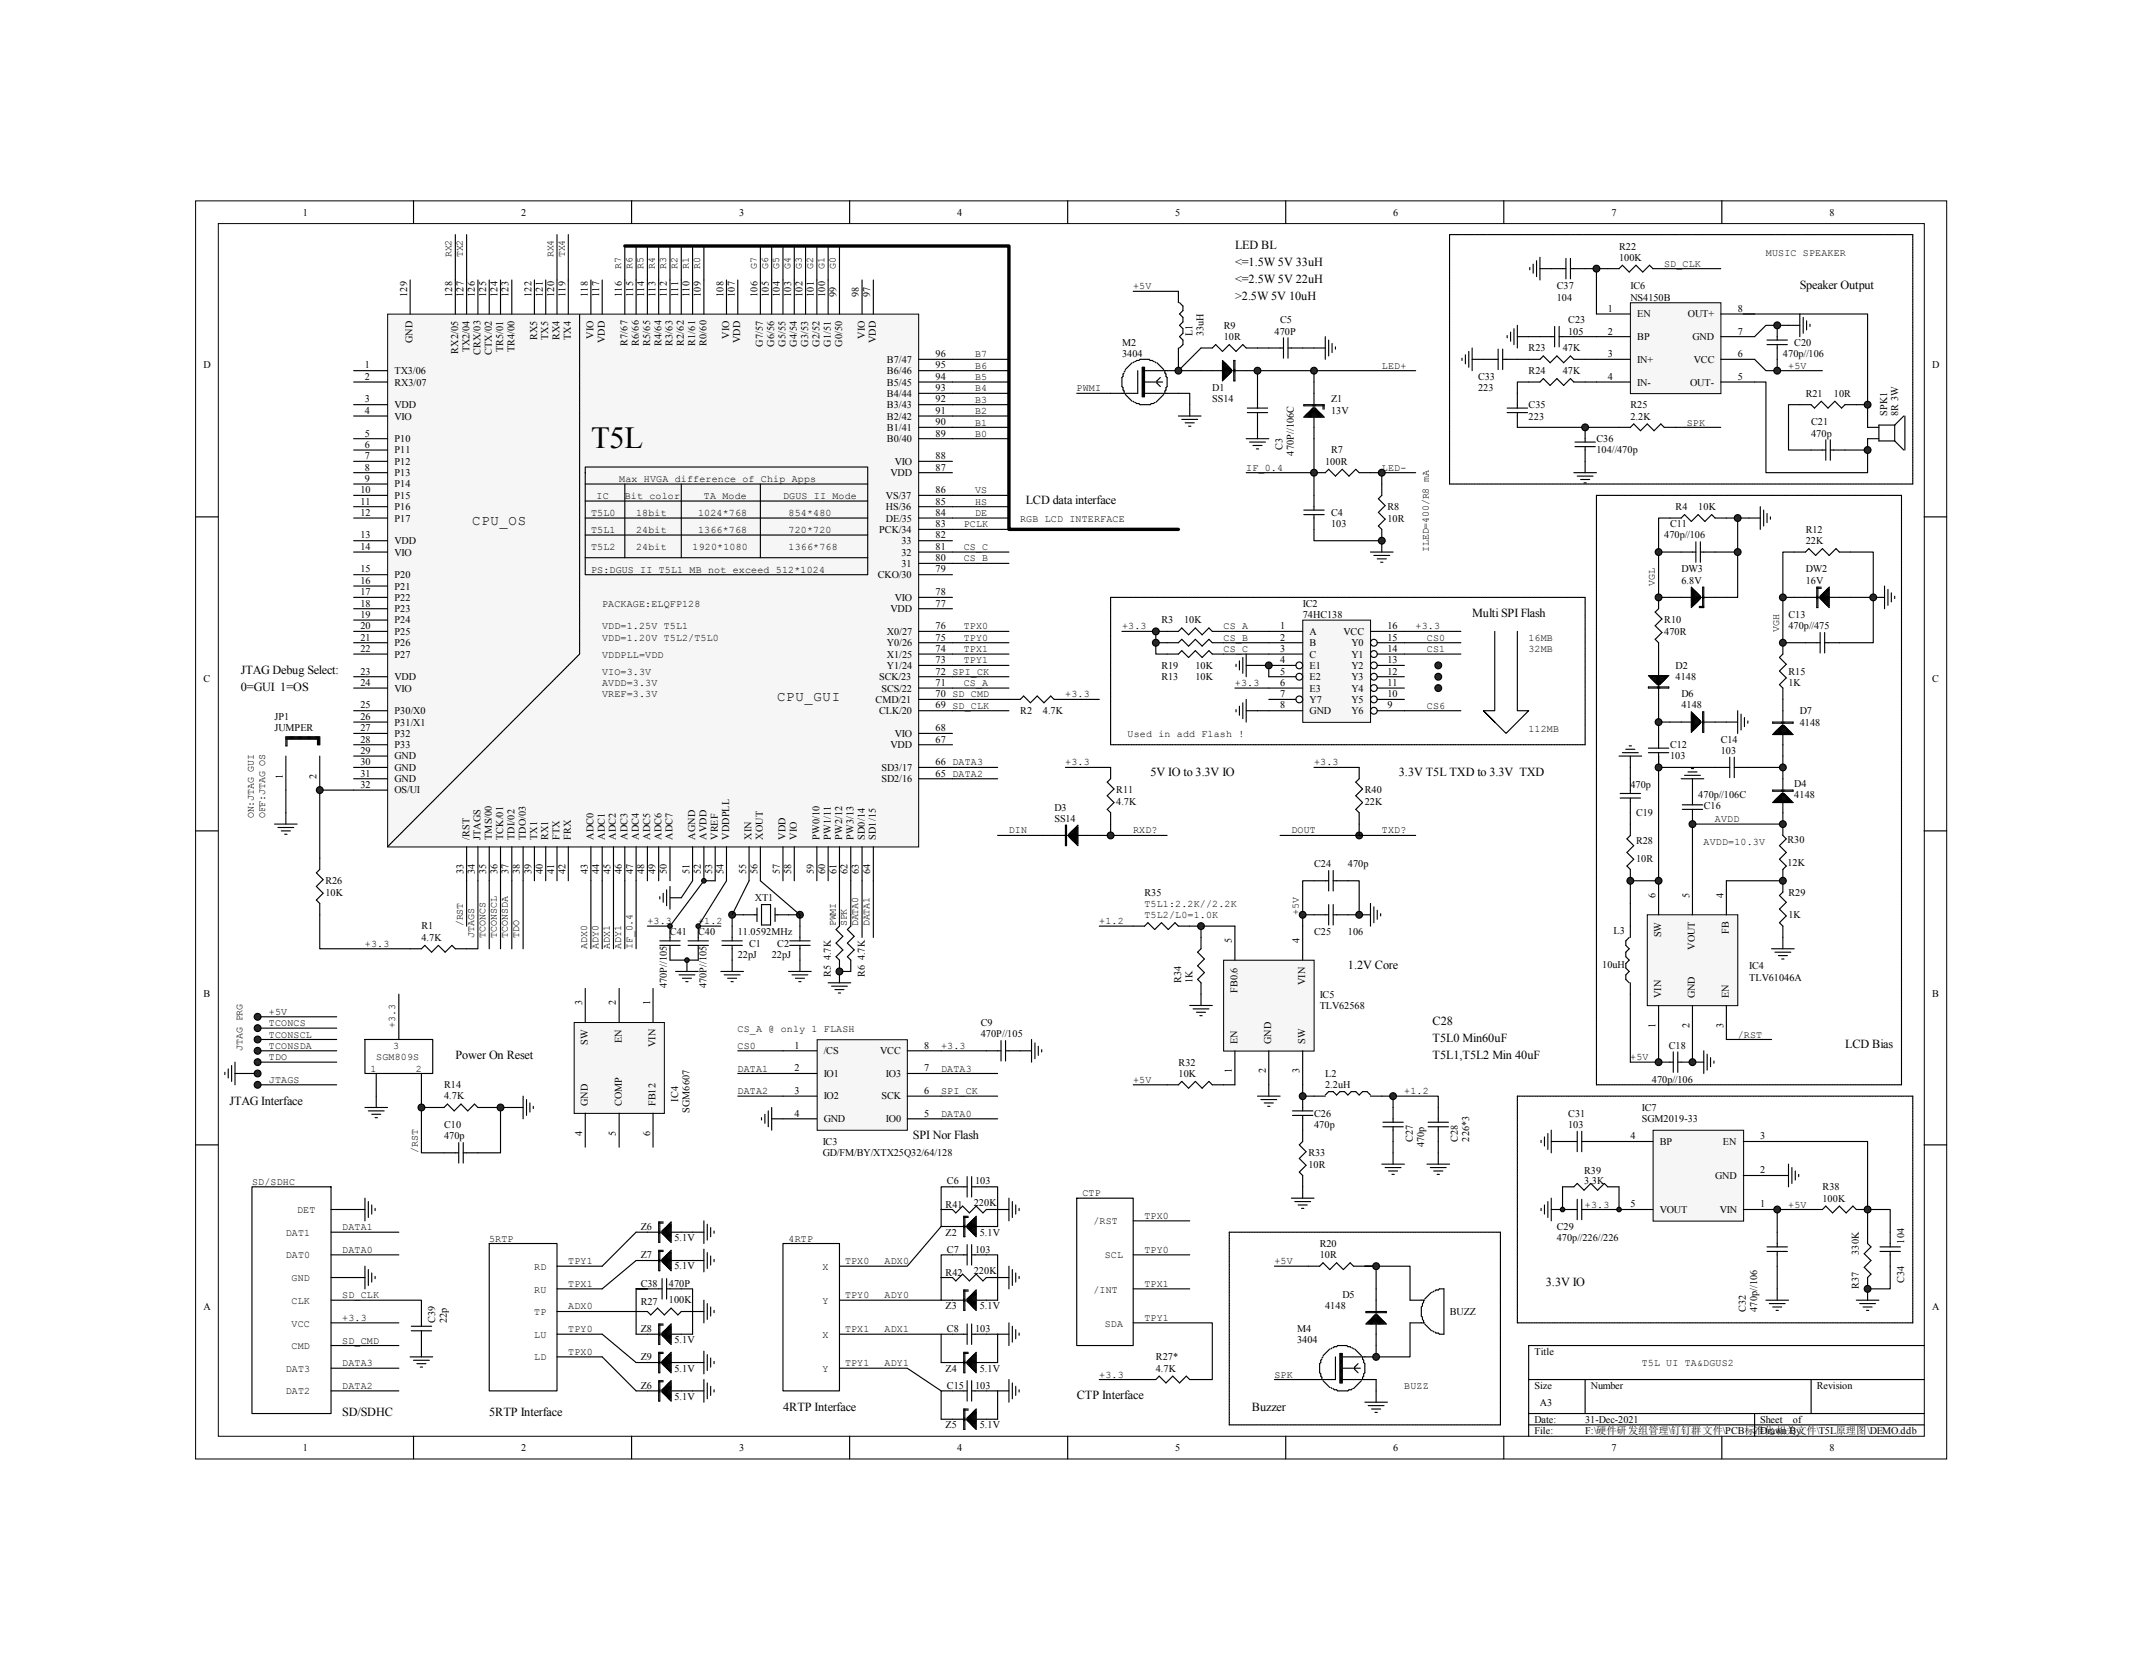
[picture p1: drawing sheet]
<svg xmlns="http://www.w3.org/2000/svg" width="279mm" height="216mm" viewBox="0 0 279 216" stroke-linecap="round" stroke-linejoin="round" font-family="sans-serif">
<defs><g id="words">
<text font-size="4" x="77.1" y="58.5">T5L</text>
<g font-size="1.8">
<text x="61.6" y="68.5">CPU_OS</text>
<text x="101.4" y="91.5">CPU_GUI</text>
</g>
<g font-size="1.6">
<text x="161.2" y="32.5">LED BL</text>
<text x="161.2" y="34.7">&lt;=1.5W 5V 33uH</text>
<text x="161.2" y="36.9">&lt;=2.5W 5V 22uH</text>
<text x="161.2" y="39.1">&gt;2.5W 5V 10uH</text>
<text x="234.9" y="37.6">Speaker Output</text>
<text x="133.9" y="65.8">LCD data interface</text>
<text x="192.1" y="80.5">Multi SPI Flash</text>
<text x="31.4" y="87.9">JTAG Debug Select:</text>
<text x="31.4" y="90.1">0=GUI 1=OS</text>
<text x="150.1" y="101.2">5V IO to 3.3V IO</text>
<text x="182.6" y="101.2">3.3V T5L TXD to 3.3V TXD</text>
<text x="175.9" y="126.4">1.2V Core</text>
<text x="187" y="133.7">C28</text>
<text x="187" y="136">T5L0 Min60uF</text>
<text x="240.8" y="136.7">LCD Bias</text>
<text x="59.4" y="138.2">Power On Reset</text>
<text x="187" y="138.2">T5L1,T5L2 Min 40uF</text>
<text x="29.9" y="144.1">JTAG Interface</text>
<text x="119.1" y="148.6">SPI Nor Flash</text>
<text x="201.7" y="167.8">3.3V IO</text>
<text x="44.7" y="184.8">SD/SDHC</text>
<text x="63.8" y="184.8">5RTP Interface</text>
<text x="102.2" y="184">4RTP Interface</text>
<text x="140.5" y="182.5">CTP Interface</text>
<text x="163.4" y="184">Buzzer</text>
</g>
<g font-size="1.3">
<text x="39.5" y="28.1">1</text>
<text x="68" y="28.1">2</text>
<text x="96.4" y="28.1">3</text>
<text x="124.9" y="28.1">4</text>
<text x="153.3" y="28.1">5</text>
<text x="181.8" y="28.1">6</text>
<text x="210.3" y="28.1">7</text>
<text x="238.7" y="28.1">8</text>
<text x="58.9" y="33.6" transform="rotate(-90 58.9 33.6)">RX2</text>
<text x="60.4" y="33.6" transform="rotate(-90 60.4 33.6)">TX2</text>
<text x="72.2" y="33.6" transform="rotate(-90 72.2 33.6)">RX4</text>
<text x="73.7" y="33.6" transform="rotate(-90 73.7 33.6)">TX4</text>
<text x="81.1" y="35.1" transform="rotate(-90 81.1 35.1)">R7</text>
<text x="82.5" y="35.1" transform="rotate(-90 82.5 35.1)">R6</text>
<text x="84" y="35.1" transform="rotate(-90 84 35.1)">R5</text>
<text x="85.5" y="35.1" transform="rotate(-90 85.5 35.1)">R4</text>
<text x="86.9" y="35.1" transform="rotate(-90 86.9 35.1)">R3</text>
<text x="88.4" y="35.1" transform="rotate(-90 88.4 35.1)">R2</text>
<text x="89.9" y="35.1" transform="rotate(-90 89.9 35.1)">R1</text>
<text x="91.4" y="35.1" transform="rotate(-90 91.4 35.1)">R0</text>
<text x="98.8" y="35.1" transform="rotate(-90 98.8 35.1)">G7</text>
<text x="100.2" y="35.1" transform="rotate(-90 100.2 35.1)">G6</text>
<text x="101.7" y="35.1" transform="rotate(-90 101.7 35.1)">G5</text>
<text x="103.2" y="35.1" transform="rotate(-90 103.2 35.1)">G4</text>
<text x="104.6" y="35.1" transform="rotate(-90 104.6 35.1)">G3</text>
<text x="106.1" y="35.1" transform="rotate(-90 106.1 35.1)">G2</text>
<text x="107.6" y="35.1" transform="rotate(-90 107.6 35.1)">G1</text>
<text x="109.1" y="35.1" transform="rotate(-90 109.1 35.1)">G0</text>
<text x="211.3" y="32.6">R22</text>
<text x="211.3" y="34">100K</text>
<text x="217.2" y="34.8">SD_CLK</text>
<text x="230.5" y="33.3">MUSIC SPEAKER</text>
<text x="53.1" y="38.7" transform="rotate(-90 53.1 38.7)">129</text>
<text x="59" y="38.7" transform="rotate(-90 59 38.7)">128</text>
<text x="60.5" y="38.7" transform="rotate(-90 60.5 38.7)">127</text>
<text x="62" y="38.7" transform="rotate(-90 62 38.7)">126</text>
<text x="63.5" y="38.7" transform="rotate(-90 63.5 38.7)">125</text>
<text x="64.9" y="38.7" transform="rotate(-90 64.9 38.7)">124</text>
<text x="66.4" y="38.7" transform="rotate(-90 66.4 38.7)">123</text>
<text x="69.3" y="38.7" transform="rotate(-90 69.3 38.7)">122</text>
<text x="70.8" y="38.7" transform="rotate(-90 70.8 38.7)">121</text>
<text x="72.3" y="38.7" transform="rotate(-90 72.3 38.7)">120</text>
<text x="73.8" y="38.7" transform="rotate(-90 73.8 38.7)">119</text>
<text x="76.7" y="38.7" transform="rotate(-90 76.7 38.7)">118</text>
<text x="78.2" y="38.7" transform="rotate(-90 78.2 38.7)">117</text>
<text x="81.1" y="38.7" transform="rotate(-90 81.1 38.7)">116</text>
<text x="82.6" y="38.7" transform="rotate(-90 82.6 38.7)">115</text>
<text x="84.1" y="38.7" transform="rotate(-90 84.1 38.7)">114</text>
<text x="85.6" y="38.7" transform="rotate(-90 85.6 38.7)">113</text>
<text x="87" y="38.7" transform="rotate(-90 87 38.7)">112</text>
<text x="88.5" y="38.7" transform="rotate(-90 88.5 38.7)">111</text>
<text x="90" y="38.7" transform="rotate(-90 90 38.7)">110</text>
<text x="91.5" y="38.7" transform="rotate(-90 91.5 38.7)">109</text>
<text x="94.4" y="38.7" transform="rotate(-90 94.4 38.7)">108</text>
<text x="95.9" y="38.7" transform="rotate(-90 95.9 38.7)">107</text>
<text x="98.8" y="38.7" transform="rotate(-90 98.8 38.7)">106</text>
<text x="100.3" y="38.7" transform="rotate(-90 100.3 38.7)">105</text>
<text x="101.8" y="38.7" transform="rotate(-90 101.8 38.7)">104</text>
<text x="103.2" y="38.7" transform="rotate(-90 103.2 38.7)">103</text>
<text x="104.7" y="38.7" transform="rotate(-90 104.7 38.7)">102</text>
<text x="106.2" y="38.7" transform="rotate(-90 106.2 38.7)">101</text>
<text x="107.7" y="38.7" transform="rotate(-90 107.7 38.7)">100</text>
<text x="109.2" y="38.7" transform="rotate(-90 109.2 38.7)">99</text>
<text x="112.1" y="38.7" transform="rotate(-90 112.1 38.7)">98</text>
<text x="113.6" y="38.7" transform="rotate(-90 113.6 38.7)">97</text>
<text x="147.9" y="37.7">+5V</text>
<text x="203.2" y="37.7">C37</text>
<text x="203.2" y="39.2">104</text>
<text x="209.8" y="40.7">1</text>
<text x="212.8" y="37.7">IC6</text>
<text x="212.8" y="39.2">NS4150B</text>
<text x="213.7" y="41.4">EN</text>
<text x="220.3" y="41.4">OUT+</text>
<text x="226.8" y="40.7">8</text>
<text x="53.8" y="44.8" transform="rotate(-90 53.8 44.8)">GND</text>
<text x="59.8" y="46.1" transform="rotate(-90 59.8 46.1)">RX2/05</text>
<text x="61.3" y="46" transform="rotate(-90 61.3 46)">TX2/04</text>
<text x="62.7" y="46.3" transform="rotate(-90 62.7 46.3)">CRX/03</text>
<text x="64.2" y="46.3" transform="rotate(-90 64.2 46.3)">CTX/02</text>
<text x="65.7" y="46" transform="rotate(-90 65.7 46)">TR5/01</text>
<text x="67.1" y="46" transform="rotate(-90 67.1 46)">TR4/00</text>
<text x="70.1" y="44.4" transform="rotate(-90 70.1 44.4)">RX5</text>
<text x="71.5" y="44.4" transform="rotate(-90 71.5 44.4)">TX5</text>
<text x="73" y="44.4" transform="rotate(-90 73 44.4)">RX4</text>
<text x="74.5" y="44.4" transform="rotate(-90 74.5 44.4)">TX4</text>
<text x="77.5" y="44.2" transform="rotate(-90 77.5 44.2)">VIO</text>
<text x="78.9" y="44.8" transform="rotate(-90 78.9 44.8)">VDD</text>
<text x="81.9" y="45.1" transform="rotate(-90 81.9 45.1)">R7/67</text>
<text x="83.4" y="45.1" transform="rotate(-90 83.4 45.1)">R6/66</text>
<text x="84.8" y="45.1" transform="rotate(-90 84.8 45.1)">R5/65</text>
<text x="86.3" y="45.1" transform="rotate(-90 86.3 45.1)">R4/64</text>
<text x="87.8" y="45.1" transform="rotate(-90 87.8 45.1)">R3/63</text>
<text x="89.2" y="45.1" transform="rotate(-90 89.2 45.1)">R2/62</text>
<text x="90.7" y="45.1" transform="rotate(-90 90.7 45.1)">R1/61</text>
<text x="92.2" y="45.1" transform="rotate(-90 92.2 45.1)">R0/60</text>
<text x="95.2" y="44.2" transform="rotate(-90 95.2 44.2)">VIO</text>
<text x="96.6" y="44.8" transform="rotate(-90 96.6 44.8)">VDD</text>
<text x="99.6" y="45.2" transform="rotate(-90 99.6 45.2)">G7/57</text>
<text x="101" y="45.2" transform="rotate(-90 101 45.2)">G6/56</text>
<text x="102.5" y="45.2" transform="rotate(-90 102.5 45.2)">G5/55</text>
<text x="104" y="45.2" transform="rotate(-90 104 45.2)">G4/54</text>
<text x="105.4" y="45.2" transform="rotate(-90 105.4 45.2)">G3/53</text>
<text x="106.9" y="45.2" transform="rotate(-90 106.9 45.2)">G2/52</text>
<text x="108.4" y="45.2" transform="rotate(-90 108.4 45.2)">G1/51</text>
<text x="109.9" y="45.2" transform="rotate(-90 109.9 45.2)">G0/50</text>
<text x="112.9" y="44.2" transform="rotate(-90 112.9 44.2)">VIO</text>
<text x="114.3" y="44.8" transform="rotate(-90 114.3 44.8)">VDD</text>
<text x="115.7" y="47.3">B7/47</text>
<text x="122.1" y="46.6">96</text>
<text x="127.2" y="46.6">B7</text>
<text x="146.4" y="45.1">M2</text>
<text x="146.4" y="46.6">3404</text>
<text x="155.6" y="43.9" transform="rotate(-90 155.6 43.9)">L1</text>
<text x="157" y="43.9" transform="rotate(-90 157 43.9)">33uH</text>
<text x="159.7" y="42.9">R9</text>
<text x="159.7" y="44.4">10R</text>
<text x="166.3" y="43.7">470P</text>
<text x="167.1" y="42.2">C5</text>
<text x="199.5" y="45.9">R23</text>
<text x="203.9" y="45.9">47K</text>
<text x="204.7" y="42.2">C23</text>
<text x="204.7" y="43.7">105</text>
<text x="209.8" y="43.7">2</text>
<text x="209.8" y="46.6">3</text>
<text x="213.7" y="44.4">BP</text>
<text x="213.7" y="47.3">IN+</text>
<text x="220.9" y="44.4">GND</text>
<text x="221" y="47.3">VCC</text>
<text x="226.8" y="43.7">7</text>
<text x="226.8" y="46.6">6</text>
<text x="232.7" y="46.6">470p//106</text>
<text x="234.2" y="45.1">C20</text>
<text x="26.5" y="48.1">D</text>
<text x="47.6" y="48.1">1</text>
<text x="47.6" y="49.5">2</text>
<text x="47.6" y="52.5">3</text>
<text x="47.6" y="54">4</text>
<text x="51.5" y="48.8">TX3/06</text>
<text x="51.5" y="50.3">RX3/07</text>
<text x="51.5" y="53.3">VDD</text>
<text x="115.7" y="53.3">B3/43</text>
<text x="115.7" y="51.8">B4/44</text>
<text x="115.7" y="50.3">B5/45</text>
<text x="115.7" y="48.8">B6/46</text>
<text x="122.1" y="54">91</text>
<text x="122.1" y="52.5">92</text>
<text x="122.1" y="51">93</text>
<text x="122.1" y="49.5">94</text>
<text x="122.1" y="48.1">95</text>
<text x="127.2" y="48.1">B6</text>
<text x="127.2" y="49.6">B5</text>
<text x="127.2" y="51.1">B4</text>
<text x="127.2" y="52.5">B3</text>
<text x="140.5" y="51.1">PWMI</text>
<text x="158.2" y="51">D1</text>
<text x="158.2" y="52.5">SS14</text>
<text x="173.7" y="52.5">Z1</text>
<text x="173.7" y="54">13V</text>
<text x="180.3" y="48.1">LED+</text>
<text x="192.9" y="49.5">C33</text>
<text x="192.9" y="51">223</text>
<text x="199.5" y="48.8">R24</text>
<text x="199.5" y="53.3">C35</text>
<text x="203.9" y="48.8">47K</text>
<text x="209.8" y="49.5">4</text>
<text x="212.8" y="53.3">R25</text>
<text x="213.7" y="50.3">IN-</text>
<text x="220.6" y="50.3">OUT-</text>
<text x="226.8" y="49.5">5</text>
<text x="233.4" y="48.1">+5V</text>
<text x="235.6" y="51.8">R21</text>
<text x="239.3" y="51.8">10R</text>
<text x="252.2" y="48.1">D</text>
<text x="47.6" y="56.9">5</text>
<text x="47.6" y="58.4">6</text>
<text x="47.6" y="59.9">7</text>
<text x="51.5" y="54.7">VIO</text>
<text x="51.5" y="57.7">P10</text>
<text x="51.5" y="59.1">P11</text>
<text x="115.7" y="57.7">B0/40</text>
<text x="115.7" y="56.2">B1/41</text>
<text x="115.7" y="54.7">B2/42</text>
<text x="122.1" y="59.9">88</text>
<text x="122.1" y="56.9">89</text>
<text x="122.1" y="55.5">90</text>
<text x="127.2" y="54">B2</text>
<text x="127.2" y="55.5">B1</text>
<text x="127.2" y="57">B0</text>
<text x="167.4" y="58.7" transform="rotate(-90 167.4 58.7)">C3</text>
<text x="168.9" y="59.4" transform="rotate(-90 168.9 59.4)">470P//106C</text>
<text x="173.7" y="59.1">R7</text>
<text x="199.5" y="54.7">223</text>
<text x="208.3" y="57.7">C36</text>
<text x="208.3" y="59.1">104//470p</text>
<text x="212.8" y="54.7">2.2K</text>
<text x="220.1" y="55.5">SPK</text>
<text x="236.4" y="55.5">C21</text>
<text x="236.4" y="56.9">470p</text>
<text x="246.3" y="54.3" transform="rotate(-90 246.3 54.3)">SPK1</text>
<text x="247.7" y="54.3" transform="rotate(-90 247.7 54.3)">8R 3W</text>
<text x="47" y="65.8">11</text>
<text x="47" y="64.4">10</text>
<text x="47.6" y="62.9">9</text>
<text x="47.6" y="61.4">8</text>
<text x="51.5" y="63.6">P14</text>
<text x="51.5" y="60.6">P12</text>
<text x="51.5" y="62.1">P13</text>
<text x="51.5" y="65.1">P15</text>
<text x="77.8" y="65.1">IC</text>
<text x="80.8" y="62.9">Max HVGA difference of Chip Apps</text>
<text x="81.5" y="65.1">Bit color</text>
<text x="91.9" y="65.1">TA Mode</text>
<text x="102.2" y="65.1">DGUS II Mode</text>
<text x="115.6" y="65.1">VS/37</text>
<text x="116.2" y="62.1">VDD</text>
<text x="116.8" y="60.6">VIO</text>
<text x="122.1" y="65.8">85</text>
<text x="122.1" y="64.4">86</text>
<text x="122.1" y="61.4">87</text>
<text x="127.2" y="64.4">VS</text>
<text x="127.2" y="65.8">HS</text>
<text x="162.6" y="61.4">IF_0.4</text>
<text x="172.9" y="60.6">100R</text>
<text x="180.3" y="61.4">LED-</text>
<text x="47" y="67.3">12</text>
<text x="47" y="70.2">13</text>
<text x="47" y="71.7">14</text>
<text x="51.5" y="68">P17</text>
<text x="51.5" y="71">VDD</text>
<text x="51.5" y="66.6">P16</text>
<text x="77.1" y="67.3">T5L0</text>
<text x="77.1" y="69.5">T5L1</text>
<text x="77.1" y="71.8">T5L2</text>
<text x="83" y="67.3">18bit</text>
<text x="83" y="69.5">24bit</text>
<text x="83" y="71.8">24bit</text>
<text x="90.4" y="71.8">1920*1080</text>
<text x="91.1" y="67.3">1024*768</text>
<text x="91.1" y="69.5">1366*768</text>
<text x="102.9" y="67.3">854*480</text>
<text x="102.9" y="69.5">720*720</text>
<text x="102.9" y="71.8">1366*768</text>
<text x="114.7" y="69.5">PCK/34</text>
<text x="115.6" y="68">DE/35</text>
<text x="115.6" y="66.6">HS/36</text>
<text x="117.7" y="71">33</text>
<text x="122.1" y="71.7">81</text>
<text x="122.1" y="70.2">82</text>
<text x="122.1" y="68.8">83</text>
<text x="122.1" y="67.3">84</text>
<text x="125.8" y="68.8">PCLK</text>
<text x="125.8" y="71.8">CS_C</text>
<text x="127.2" y="67.3">DE</text>
<text x="133.1" y="68">RGB LCD INTERFACE</text>
<text x="173.7" y="67.3">C4</text>
<text x="173.7" y="68.8">103</text>
<text x="181.1" y="66.6">R8</text>
<text x="181.1" y="68">10R</text>
<text x="217.2" y="70.2">470p//106</text>
<text x="217.9" y="68.8">C11</text>
<text x="218.7" y="66.6">R4</text>
<text x="221.6" y="66.6">10K</text>
<text x="235.6" y="69.5">R12</text>
<text x="235.6" y="71">22K</text>
<text x="47" y="77.6">17</text>
<text x="47" y="76.2">16</text>
<text x="47" y="74.7">15</text>
<text x="51.5" y="76.9">P21</text>
<text x="51.5" y="72.5">VIO</text>
<text x="51.5" y="75.4">P20</text>
<text x="77.1" y="74.7">PS:DGUS II T5L1 MB not exceed 512*1024</text>
<text x="114.6" y="75.4">CKO/30</text>
<text x="117.7" y="72.5">32</text>
<text x="117.7" y="74">31</text>
<text x="122.1" y="77.6">78</text>
<text x="122.1" y="74.7">79</text>
<text x="122.1" y="73.2">80</text>
<text x="125.8" y="73.2">CS_B</text>
<text x="186.5" y="72" transform="rotate(-90 186.5 72)">ILED=400/R8 mA</text>
<text x="216" y="76.5" transform="rotate(-90 216 76.5)">VGL</text>
<text x="219.4" y="74.7">DW3</text>
<text x="219.4" y="76.2">6.8V</text>
<text x="235.6" y="74.7">DW2</text>
<text x="235.6" y="76.2">16V</text>
<text x="47" y="80.6">19</text>
<text x="47" y="79.1">18</text>
<text x="47" y="83.6">21</text>
<text x="47" y="82.1">20</text>
<text x="51.5" y="81.3">P24</text>
<text x="51.5" y="79.8">P23</text>
<text x="51.5" y="78.4">P22</text>
<text x="51.5" y="82.8">P25</text>
<text x="78.6" y="82.1">VDD=1.25V T5L1</text>
<text x="78.6" y="83.6">VDD=1.20V T5L2/T5L0</text>
<text x="78.6" y="79.1">PACKAGE:ELQFP128</text>
<text x="115.7" y="82.8">X0/27</text>
<text x="116.2" y="79.8">VDD</text>
<text x="116.8" y="78.4">VIO</text>
<text x="122.1" y="82.1">76</text>
<text x="122.1" y="83.6">75</text>
<text x="122.1" y="79.1">77</text>
<text x="125.8" y="82.1">TPX0</text>
<text x="125.8" y="83.6">TPY0</text>
<text x="146.4" y="82.1">+3.3</text>
<text x="151.6" y="81.3">R3</text>
<text x="154.5" y="81.3">10K</text>
<text x="159.7" y="82.1">CS_A</text>
<text x="159.7" y="83.6">CS_B</text>
<text x="167.1" y="82.1">1</text>
<text x="167.1" y="83.6">2</text>
<text x="170" y="79.1">IC2</text>
<text x="170" y="80.6">74HC138</text>
<text x="170.9" y="82.8">A</text>
<text x="175.3" y="82.8">VCC</text>
<text x="181.1" y="83.6">15</text>
<text x="181.1" y="82.1">16</text>
<text x="184.7" y="82.1">+3.3</text>
<text x="186.2" y="83.6">CS0</text>
<text x="199.5" y="83.6">16MB</text>
<text x="217.2" y="81.3">R10</text>
<text x="217.2" y="82.8">470R</text>
<text x="232.2" y="82.4" transform="rotate(-90 232.2 82.4)">VGH</text>
<text x="233.4" y="80.6">C13</text>
<text x="233.4" y="82.1">470p//475</text>
<text x="26.5" y="89">C</text>
<text x="47" y="85.1">22</text>
<text x="47" y="88">23</text>
<text x="47" y="89.5">24</text>
<text x="51.5" y="84.3">P26</text>
<text x="51.5" y="85.8">P27</text>
<text x="51.5" y="88.7">VDD</text>
<text x="78.6" y="88">VIO=3.3V</text>
<text x="78.6" y="89.5">AVDD=3.3V</text>
<text x="78.6" y="85.8">VDDPLL=VDD</text>
<text x="114.7" y="88.7">SCK/23</text>
<text x="115.7" y="87.3">Y1/24</text>
<text x="115.7" y="85.8">X1/25</text>
<text x="115.7" y="84.3">Y0/26</text>
<text x="122.1" y="89.5">71</text>
<text x="122.1" y="88">72 SPI_CK</text>
<text x="122.1" y="86.5">73</text>
<text x="122.1" y="85.1">74</text>
<text x="125.8" y="85.1">TPX1</text>
<text x="125.8" y="86.5">TPY1</text>
<text x="125.8" y="89.5">CS_A</text>
<text x="151.6" y="88.7">R13</text>
<text x="151.6" y="87.3">R19</text>
<text x="156" y="88.7">10K</text>
<text x="156" y="87.3">10K</text>
<text x="159.7" y="85.1">CS_C</text>
<text x="161.2" y="89.5">+3.3</text>
<text x="167.1" y="85.1">3</text>
<text x="167.1" y="86.5">4</text>
<text x="167.1" y="88">5</text>
<text x="167.1" y="89.5">6</text>
<text x="170.9" y="84.3">B</text>
<text x="170.9" y="85.8">C</text>
<text x="170.9" y="87.3">E1</text>
<text x="170.9" y="88.7">E2</text>
<text x="176.4" y="84.3">Y0</text>
<text x="176.4" y="85.8">Y1</text>
<text x="176.4" y="87.3">Y2</text>
<text x="176.4" y="88.7">Y3</text>
<text x="181.1" y="85.1">14</text>
<text x="181.1" y="86.5">13</text>
<text x="181.1" y="88">12</text>
<text x="181.1" y="89.5">11</text>
<text x="186.2" y="85.1">CS1</text>
<text x="199.5" y="85.1">32MB</text>
<text x="218.7" y="87.3">D2</text>
<text x="218.7" y="88.7">4148</text>
<text x="233.4" y="88">R15</text>
<text x="233.4" y="89.5">1K</text>
<text x="252.2" y="89">C</text>
<text x="35.8" y="93.9">JP1</text>
<text x="35.8" y="95.4">JUMPER</text>
<text x="47" y="92.4">25</text>
<text x="47" y="93.9">26</text>
<text x="47" y="95.4">27</text>
<text x="51.5" y="90.2">VIO</text>
<text x="51.5" y="93.2">P30/X0</text>
<text x="51.5" y="94.7">P31/X1</text>
<text x="78.6" y="91">VREF=3.3V</text>
<text x="114.3" y="91.7">CMD/21</text>
<text x="114.7" y="93.2">CLK/20</text>
<text x="115" y="90.2">SCS/22</text>
<text x="122.1" y="95.4">68</text>
<text x="122.1" y="92.4">69 SD_CLK</text>
<text x="122.1" y="90.9">70 SD_CMD</text>
<text x="133.1" y="93.2">R2</text>
<text x="136.1" y="93.2">4.7K</text>
<text x="139" y="91">+3.3</text>
<text x="167.1" y="90.9">7</text>
<text x="167.1" y="92.4">8</text>
<text x="170.9" y="90.2">E3</text>
<text x="170.9" y="91.7">Y7</text>
<text x="170.9" y="93.2">GND</text>
<text x="176.4" y="90.2">Y4</text>
<text x="176.4" y="91.7">Y5</text>
<text x="176.4" y="93.2">Y6</text>
<text x="181.1" y="90.9">10</text>
<text x="181.1" y="92.4">9</text>
<text x="186.2" y="92.5">CS6</text>
<text x="199.5" y="95.4">112MB</text>
<text x="219.4" y="90.9">D6</text>
<text x="219.4" y="92.4">4148</text>
<text x="234.9" y="93.2">D7</text>
<text x="234.9" y="94.7">4148</text>
<text x="36.9" y="101.6" transform="rotate(-90 36.9 101.6)">1</text>
<text x="41.3" y="101.6" transform="rotate(-90 41.3 101.6)">2</text>
<text x="47" y="101.3">31</text>
<text x="47" y="96.9">28</text>
<text x="47" y="98.3">29</text>
<text x="47" y="99.8">30</text>
<text x="51.5" y="96.1">P32</text>
<text x="51.5" y="97.6">P33</text>
<text x="51.5" y="99.1">GND</text>
<text x="51.5" y="100.5">GND</text>
<text x="115" y="100.5">SD3/17</text>
<text x="116.2" y="97.6">VDD</text>
<text x="116.8" y="96.1">VIO</text>
<text x="122.1" y="101.3">65 DATA2</text>
<text x="122.1" y="99.8">66 DATA3</text>
<text x="122.1" y="96.9">67</text>
<text x="139" y="99.8">+3.3</text>
<text x="147.1" y="96.1">Used in add Flash !</text>
<text x="171.5" y="99.8">+3.3</text>
<text x="217.9" y="97.6">C12</text>
<text x="217.9" y="99.1">103</text>
<text x="224.5" y="96.9">C14</text>
<text x="224.5" y="98.3">103</text>
<text x="33.1" y="106.8" transform="rotate(-90 33.1 106.8)">ON:JTAG GUI</text>
<text x="34.6" y="106.8" transform="rotate(-90 34.6 106.8)">OFF:JTAG OS</text>
<text x="47" y="102.8">32</text>
<text x="51.5" y="102">GND</text>
<text x="51.5" y="103.5">OS/UI</text>
<text x="115" y="102">SD2/16</text>
<text x="137.6" y="105.8">D3</text>
<text x="137.6" y="107.2">SS14</text>
<text x="145.7" y="103.5">R11</text>
<text x="145.7" y="105">4.7K</text>
<text x="178.1" y="103.5">R40</text>
<text x="178.1" y="105">22K</text>
<text x="212.8" y="102.8">470p</text>
<text x="213.5" y="106.5">C19</text>
<text x="221.6" y="104.1">470p//106C</text>
<text x="222.3" y="105.6">C16</text>
<text x="223.8" y="107.2">AVDD</text>
<text x="234.2" y="102.6">D4</text>
<text x="234.2" y="104.1">4148</text>
<text x="60.5" y="114" transform="rotate(-90 60.5 114)">33</text>
<text x="61.3" y="109.6" transform="rotate(-90 61.3 109.6)">/RST</text>
<text x="62" y="114" transform="rotate(-90 62 114)">34</text>
<text x="62.7" y="109.6" transform="rotate(-90 62.7 109.6)">JTAGS</text>
<text x="63.5" y="114" transform="rotate(-90 63.5 114)">35</text>
<text x="64.2" y="109.6" transform="rotate(-90 64.2 109.6)">TMS/00</text>
<text x="64.9" y="114" transform="rotate(-90 64.9 114)">36</text>
<text x="65.7" y="109.6" transform="rotate(-90 65.7 109.6)">TCK/01</text>
<text x="66.4" y="114" transform="rotate(-90 66.4 114)">37</text>
<text x="67.1" y="109.6" transform="rotate(-90 67.1 109.6)">TDI/02</text>
<text x="67.9" y="114" transform="rotate(-90 67.9 114)">38</text>
<text x="68.6" y="109.6" transform="rotate(-90 68.6 109.6)">TDO/03</text>
<text x="69.3" y="114" transform="rotate(-90 69.3 114)">39</text>
<text x="70.1" y="109.6" transform="rotate(-90 70.1 109.6)">TX1</text>
<text x="70.8" y="114" transform="rotate(-90 70.8 114)">40</text>
<text x="71.5" y="109.6" transform="rotate(-90 71.5 109.6)">RX1</text>
<text x="72.3" y="114" transform="rotate(-90 72.3 114)">41</text>
<text x="73" y="109.6" transform="rotate(-90 73 109.6)">FTX</text>
<text x="73.8" y="114" transform="rotate(-90 73.8 114)">42</text>
<text x="74.5" y="109.6" transform="rotate(-90 74.5 109.6)">FRX</text>
<text x="76.7" y="114" transform="rotate(-90 76.7 114)">43</text>
<text x="77.5" y="109.6" transform="rotate(-90 77.5 109.6)">ADC0</text>
<text x="78.2" y="114" transform="rotate(-90 78.2 114)">44</text>
<text x="78.9" y="109.6" transform="rotate(-90 78.9 109.6)">ADC1</text>
<text x="79.7" y="114" transform="rotate(-90 79.7 114)">45</text>
<text x="80.4" y="109.6" transform="rotate(-90 80.4 109.6)">ADC2</text>
<text x="81.1" y="114" transform="rotate(-90 81.1 114)">46</text>
<text x="81.9" y="109.6" transform="rotate(-90 81.9 109.6)">ADC3</text>
<text x="82.6" y="114" transform="rotate(-90 82.6 114)">47</text>
<text x="83.4" y="109.6" transform="rotate(-90 83.4 109.6)">ADC4</text>
<text x="84.1" y="114" transform="rotate(-90 84.1 114)">48</text>
<text x="84.8" y="109.6" transform="rotate(-90 84.8 109.6)">ADC5</text>
<text x="85.6" y="114" transform="rotate(-90 85.6 114)">49</text>
<text x="86.3" y="109.6" transform="rotate(-90 86.3 109.6)">ADC6</text>
<text x="87" y="114" transform="rotate(-90 87 114)">50</text>
<text x="87.8" y="109.6" transform="rotate(-90 87.8 109.6)">ADC7</text>
<text x="90" y="114" transform="rotate(-90 90 114)">51</text>
<text x="90.7" y="109.6" transform="rotate(-90 90.7 109.6)">AGND</text>
<text x="91.5" y="114" transform="rotate(-90 91.5 114)">52</text>
<text x="92.2" y="109.6" transform="rotate(-90 92.2 109.6)">AVDD</text>
<text x="92.9" y="114" transform="rotate(-90 92.9 114)">53</text>
<text x="93.7" y="109.6" transform="rotate(-90 93.7 109.6)">VREF</text>
<text x="94.4" y="114" transform="rotate(-90 94.4 114)">54</text>
<text x="95.2" y="109.6" transform="rotate(-90 95.2 109.6)">VDDPLL</text>
<text x="97.4" y="114" transform="rotate(-90 97.4 114)">55</text>
<text x="98.1" y="109.6" transform="rotate(-90 98.1 109.6)">XIN</text>
<text x="98.8" y="114" transform="rotate(-90 98.8 114)">56</text>
<text x="99.6" y="109.6" transform="rotate(-90 99.6 109.6)">XOUT</text>
<text x="101.8" y="114" transform="rotate(-90 101.8 114)">57</text>
<text x="102.5" y="109.6" transform="rotate(-90 102.5 109.6)">VDD</text>
<text x="103.2" y="114" transform="rotate(-90 103.2 114)">58</text>
<text x="104" y="109.6" transform="rotate(-90 104 109.6)">VIO</text>
<text x="106.2" y="114" transform="rotate(-90 106.2 114)">59</text>
<text x="106.9" y="109.6" transform="rotate(-90 106.9 109.6)">PW0/10</text>
<text x="107.7" y="114" transform="rotate(-90 107.7 114)">60</text>
<text x="108.4" y="109.6" transform="rotate(-90 108.4 109.6)">PW1/11</text>
<text x="109.2" y="114" transform="rotate(-90 109.2 114)">61</text>
<text x="109.9" y="109.6" transform="rotate(-90 109.9 109.6)">PW2/12</text>
<text x="110.6" y="114" transform="rotate(-90 110.6 114)">62</text>
<text x="111.4" y="109.6" transform="rotate(-90 111.4 109.6)">PW3/13</text>
<text x="112.1" y="114" transform="rotate(-90 112.1 114)">63</text>
<text x="112.9" y="109.6" transform="rotate(-90 112.9 109.6)">SD0/14</text>
<text x="113.6" y="114" transform="rotate(-90 113.6 114)">64</text>
<text x="114.3" y="109.6" transform="rotate(-90 114.3 109.6)">SD1/15</text>
<text x="131.6" y="108.7">DIN</text>
<text x="147.9" y="108.7">RXD?</text>
<text x="168.5" y="108.7">DOUT</text>
<text x="171.5" y="113.1">C24</text>
<text x="175.9" y="113.1">470p</text>
<text x="180.3" y="108.7">TXD?</text>
<text x="213.5" y="110.2">R28</text>
<text x="213.5" y="112.4">10R</text>
<text x="222.3" y="110.2">AVDD=10.3V</text>
<text x="233.3" y="110">R30</text>
<text x="233.3" y="113">12K</text>
<text x="42.5" y="115.4">R26</text>
<text x="42.5" y="116.8">10K</text>
<text x="98.5" y="117.6">XT1</text>
<text x="149.3" y="119.8">T5L2/L0=1.0K</text>
<text x="149.3" y="118.3">T5L1:2.2K//2.2K</text>
<text x="149.4" y="116.8">R35</text>
<text x="169.5" y="119.3" transform="rotate(-90 169.5 119.3)">+5V</text>
<text x="216.1" y="117.1" transform="rotate(-90 216.1 117.1)">6</text>
<text x="220.5" y="117.1" transform="rotate(-90 220.5 117.1)">5</text>
<text x="224.9" y="117.1" transform="rotate(-90 224.9 117.1)">4</text>
<text x="233.4" y="116.8">R29</text>
<text x="233.4" y="119.8">1K</text>
<text x="47.6" y="123.5">+3.3</text>
<text x="55" y="121.2">R1</text>
<text x="55" y="122.7">4.7K</text>
<text x="60.4" y="120.8" transform="rotate(-90 60.4 120.8)">/RST</text>
<text x="61.9" y="122.3" transform="rotate(-90 61.9 122.3)">JTAGS</text>
<text x="63.4" y="122.3" transform="rotate(-90 63.4 122.3)">TCONCS</text>
<text x="64.8" y="122.3" transform="rotate(-90 64.8 122.3)">TCONSCL</text>
<text x="66.3" y="122.3" transform="rotate(-90 66.3 122.3)">TCONSDA</text>
<text x="67.8" y="122.3" transform="rotate(-90 67.8 122.3)">TDO</text>
<text x="76.6" y="123.8" transform="rotate(-90 76.6 123.8)">ADX0</text>
<text x="78.1" y="123.8" transform="rotate(-90 78.1 123.8)">ADY0</text>
<text x="79.6" y="123.8" transform="rotate(-90 79.6 123.8)">ADX1</text>
<text x="81.1" y="123.8" transform="rotate(-90 81.1 123.8)">ADY1</text>
<text x="82.5" y="123.8" transform="rotate(-90 82.5 123.8)">IF_0.4</text>
<text x="84.5" y="120.5">+3.3</text>
<text x="87.4" y="122">C41</text>
<text x="91.1" y="120.5">+1.2</text>
<text x="91.1" y="122">C40</text>
<text x="96.3" y="122">11.0592MHz</text>
<text x="96.3" y="125">22pJ</text>
<text x="97.8" y="123.5">C1</text>
<text x="100.7" y="125">22pJ</text>
<text x="101.4" y="123.5">C2</text>
<text x="108.4" y="125.3" transform="rotate(-90 108.4 125.3)">4.7K</text>
<text x="109.1" y="120.8" transform="rotate(-90 109.1 120.8)">PWMI</text>
<text x="110.5" y="120.8" transform="rotate(-90 110.5 120.8)">SPK</text>
<text x="112" y="120.8" transform="rotate(-90 112 120.8)">DATA0</text>
<text x="112.9" y="125.3" transform="rotate(-90 112.9 125.3)">4.7K</text>
<text x="113.5" y="120.8" transform="rotate(-90 113.5 120.8)">DATA1</text>
<text x="143.5" y="120.5">+1.2</text>
<text x="160.8" y="123" transform="rotate(-90 160.8 123)">5</text>
<text x="169.6" y="123" transform="rotate(-90 169.6 123)">4</text>
<text x="171.5" y="122">C25</text>
<text x="175.9" y="122">106</text>
<text x="210.6" y="121.8">L3</text>
<text x="216.8" y="122.3" transform="rotate(-90 216.8 122.3)">SW</text>
<text x="221.2" y="123.9" transform="rotate(-90 221.2 123.9)">VOUT</text>
<text x="225.6" y="121.8" transform="rotate(-90 225.6 121.8)">FB</text>
<text x="26.5" y="130">B</text>
<text x="76" y="131.1" transform="rotate(-90 76 131.1)">3</text>
<text x="80.4" y="131.1" transform="rotate(-90 80.4 131.1)">2</text>
<text x="84.8" y="131.1" transform="rotate(-90 84.8 131.1)">1</text>
<text x="87" y="128.9" transform="rotate(-90 87 128.9)">470P//105</text>
<text x="92.2" y="128.9" transform="rotate(-90 92.2 128.9)">470P//105</text>
<text x="108.4" y="127.5" transform="rotate(-90 108.4 127.5)">R5</text>
<text x="112.9" y="127.5" transform="rotate(-90 112.9 127.5)">R6</text>
<text x="154.1" y="128.2" transform="rotate(-90 154.1 128.2)">R34</text>
<text x="155.6" y="128.2" transform="rotate(-90 155.6 128.2)">1K</text>
<text x="161.5" y="129.5" transform="rotate(-90 161.5 129.5)">FB0.6</text>
<text x="170.3" y="128.5" transform="rotate(-90 170.3 128.5)">VIN</text>
<text x="172.2" y="130.1">IC5</text>
<text x="172.2" y="131.6">TLV62568</text>
<text x="209.1" y="126.3">10uH</text>
<text x="216.8" y="130.3" transform="rotate(-90 216.8 130.3)">VIN</text>
<text x="221.2" y="130.3" transform="rotate(-90 221.2 130.3)">GND</text>
<text x="225.6" y="130.3" transform="rotate(-90 225.6 130.3)">EN</text>
<text x="228.3" y="126.5">IC4</text>
<text x="228.3" y="127.9">TLV61046A</text>
<text x="252.2" y="130">B</text>
<text x="31.7" y="137.1" transform="rotate(-90 31.7 137.1)">JTAG PRG</text>
<text x="35.1" y="136.8">TCONSDA</text>
<text x="35.1" y="135.3">TCONSCL</text>
<text x="35.1" y="133.9">TCONCS</text>
<text x="35.1" y="132.4">+5V</text>
<text x="51.3" y="136.8">3</text>
<text x="51.6" y="134.1" transform="rotate(-90 51.6 134.1)">+3.3</text>
<text x="76.7" y="136.4" transform="rotate(-90 76.7 136.4)">SW</text>
<text x="81.1" y="136.1" transform="rotate(-90 81.1 136.1)">EN</text>
<text x="85.6" y="136.6" transform="rotate(-90 85.6 136.6)">VIN</text>
<text x="96.3" y="134.6">CS_A @ only 1 FLASH</text>
<text x="96.3" y="136.8">CS0</text>
<text x="103.7" y="136.8">1</text>
<text x="107.5" y="137.5">/CS</text>
<text x="114.9" y="137.5">VCC</text>
<text x="120.6" y="136.8">8</text>
<text x="122.8" y="136.8">+3.3</text>
<text x="128" y="133.8">C9</text>
<text x="128" y="135.3">470P//105</text>
<text x="161.5" y="136.2" transform="rotate(-90 161.5 136.2)">EN</text>
<text x="165.9" y="136.2" transform="rotate(-90 165.9 136.2)">GND</text>
<text x="170.3" y="136.2" transform="rotate(-90 170.3 136.2)">SW</text>
<text x="216.1" y="134.1" transform="rotate(-90 216.1 134.1)">1</text>
<text x="217.8" y="136.8">C18</text>
<text x="220.5" y="134.1" transform="rotate(-90 220.5 134.1)">2</text>
<text x="224.9" y="134.1" transform="rotate(-90 224.9 134.1)">3</text>
<text x="226.8" y="135.3">/RST</text>
<text x="35.1" y="141.3">JTAGS</text>
<text x="35.1" y="138.3">TDO</text>
<text x="48.3" y="139.8">1</text>
<text x="49.1" y="138.3">SGM809S</text>
<text x="54.3" y="139.8">2</text>
<text x="58" y="142">R14</text>
<text x="58" y="143.4">4.7K</text>
<text x="88.5" y="143.7" transform="rotate(-90 88.5 143.7)">IC4</text>
<text x="96.3" y="142.7">DATA2</text>
<text x="96.3" y="139.8">DATA1</text>
<text x="103.7" y="139.7">2</text>
<text x="103.7" y="142.7">3</text>
<text x="107.5" y="140.5">IO1</text>
<text x="107.5" y="143.4">IO2</text>
<text x="115" y="143.4">SCK</text>
<text x="115.6" y="140.5">IO3</text>
<text x="120.6" y="139.7">7</text>
<text x="120.6" y="142.7">6</text>
<text x="122.8" y="139.8">DATA3</text>
<text x="122.8" y="142.7">SPI_CK</text>
<text x="147.9" y="141.3">+5V</text>
<text x="153.8" y="139">R32</text>
<text x="153.8" y="140.5">10K</text>
<text x="160.8" y="140" transform="rotate(-90 160.8 140)">1</text>
<text x="165.2" y="140" transform="rotate(-90 165.2 140)">2</text>
<text x="169.6" y="140" transform="rotate(-90 169.6 140)">3</text>
<text x="172.9" y="140.5">L2</text>
<text x="172.9" y="142">2.2uH</text>
<text x="183.3" y="142.7">+1.2</text>
<text x="212.8" y="138.3">+5V</text>
<text x="215.6" y="141.2">470p//106</text>
<text x="58" y="147.2">C10</text>
<text x="58" y="148.6">470p</text>
<text x="76" y="148.2" transform="rotate(-90 76 148.2)">4</text>
<text x="76.7" y="144.3" transform="rotate(-90 76.7 144.3)">GND</text>
<text x="80.4" y="148.2" transform="rotate(-90 80.4 148.2)">5</text>
<text x="81.1" y="144.3" transform="rotate(-90 81.1 144.3)">COMP</text>
<text x="84.8" y="148.2" transform="rotate(-90 84.8 148.2)">6</text>
<text x="85.6" y="144.3" transform="rotate(-90 85.6 144.3)">FB12</text>
<text x="90" y="145.2" transform="rotate(-90 90 145.2)">SGM6607</text>
<text x="103.7" y="145.7">4</text>
<text x="107.4" y="149.4">IC3</text>
<text x="107.5" y="146.4">GND</text>
<text x="115.6" y="146.4">IO0</text>
<text x="120.6" y="145.7">5</text>
<text x="122.8" y="145.7">DATA0</text>
<text x="171.5" y="145.7">C26</text>
<text x="171.5" y="147.2">470p</text>
<text x="184.4" y="148.9" transform="rotate(-90 184.4 148.9)">C27</text>
<text x="185.8" y="149.6" transform="rotate(-90 185.8 149.6)">470p</text>
<text x="190.2" y="148.9" transform="rotate(-90 190.2 148.9)">C28</text>
<text x="191.7" y="148.9" transform="rotate(-90 191.7 148.9)">226*3</text>
<text x="204.7" y="145.7">C31</text>
<text x="204.7" y="147.2">103</text>
<text x="212.8" y="148.6">4</text>
<text x="214.3" y="144.9">IC7</text>
<text x="214.3" y="146.4">SGM2019-33</text>
<text x="216.6" y="149.4">BP</text>
<text x="224.8" y="149.4">EN</text>
<text x="229.7" y="148.6">3</text>
<text x="32.9" y="154.6">SD/SDHC</text>
<text x="54.5" y="150.4" transform="rotate(-90 54.5 150.4)">/RST</text>
<text x="107.4" y="150.8">GD/FM/BY/XTX25Q32/64/128</text>
<text x="123.6" y="154.5">C6</text>
<text x="127.3" y="154.5">103</text>
<text x="170.7" y="150.8">R33</text>
<text x="170.7" y="152.3">10R</text>
<text x="206.7" y="153.2">R39</text>
<text x="206.7" y="154.4">3.3K</text>
<text x="223.8" y="153.8">GND</text>
<text x="229.7" y="153">2</text>
<text x="237.8" y="155.3">R38</text>
<text x="37.3" y="161.2">DAT1</text>
<text x="38.8" y="158.2">DET</text>
<text x="44.7" y="160.5">DATA1</text>
<text x="63.8" y="162">5RTP</text>
<text x="83.6" y="160.4">Z6</text>
<text x="88" y="161.9">5.1V</text>
<text x="102.9" y="162">4RTP</text>
<text x="123.4" y="157.7">R41</text>
<text x="123.4" y="161.2">Z2</text>
<text x="127.1" y="157.4">220K</text>
<text x="127.9" y="161.2">5.1V</text>
<text x="141.3" y="156">CTP</text>
<text x="142.7" y="159.7">/RST</text>
<text x="149.3" y="159">TPX0</text>
<text x="203.2" y="160.4">C29</text>
<text x="203.2" y="161.9">470p//226//226</text>
<text x="206.8" y="157.5">+3.3</text>
<text x="212.8" y="157.5">5</text>
<text x="216.6" y="158.2">VOUT</text>
<text x="224.4" y="158.2">VIN</text>
<text x="229.7" y="157.5">1</text>
<text x="233.4" y="157.5">+5V</text>
<text x="237.8" y="156.8">100K</text>
<text x="37.3" y="164.2">DAT0</text>
<text x="38.1" y="167.1">GND</text>
<text x="44.7" y="163.5">DATA0</text>
<text x="69.7" y="165.7">RD</text>
<text x="74.2" y="164.9">TPY1</text>
<text x="74.2" y="167.9">TPX1</text>
<text x="83.6" y="167.9">C38</text>
<text x="83.6" y="164.1">Z7</text>
<text x="87.3" y="167.9">470P</text>
<text x="88" y="165.6">5.1V</text>
<text x="107.4" y="165.7">X</text>
<text x="110.3" y="164.9">TPX0</text>
<text x="115.4" y="164.9">ADX0</text>
<text x="123.4" y="166.5">R42</text>
<text x="123.6" y="163.4">C7</text>
<text x="127.1" y="166.2">220K</text>
<text x="127.3" y="163.4">103</text>
<text x="144.2" y="164.2">SCL</text>
<text x="149.3" y="167.9">TPX1</text>
<text x="149.3" y="163.5">TPY0</text>
<text x="166.3" y="164.9">+5V</text>
<text x="172.2" y="162.7">R20</text>
<text x="172.2" y="164.1">10R</text>
<text x="242.6" y="163.7" transform="rotate(-90 242.6 163.7)">330K</text>
<text x="248.5" y="167.4" transform="rotate(-90 248.5 167.4)">C34</text>
<text x="248.5" y="162.2" transform="rotate(-90 248.5 162.2)">104</text>
<text x="26.5" y="170.9">A</text>
<text x="38.1" y="173.1">VCC</text>
<text x="38.1" y="170.1">CLK</text>
<text x="44.7" y="172.3">+3.3</text>
<text x="44.7" y="169.3">SD_CLK</text>
<text x="56.8" y="172.6" transform="rotate(-90 56.8 172.6)">C39</text>
<text x="58.3" y="172.6" transform="rotate(-90 58.3 172.6)">22p</text>
<text x="69.7" y="168.6">RU</text>
<text x="69.7" y="171.6">TP</text>
<text x="74.2" y="173.8">TPY0</text>
<text x="74.2" y="170.8">ADX0</text>
<text x="83.6" y="170.2">R27</text>
<text x="83.6" y="173.8">Z8</text>
<text x="87.3" y="169.9">100K</text>
<text x="107.4" y="170.1">Y</text>
<text x="110.3" y="173.8">TPX1</text>
<text x="110.3" y="169.3">TPY0</text>
<text x="115.4" y="173.8">ADX1</text>
<text x="115.4" y="169.3">ADY0</text>
<text x="123.4" y="170.8">Z3</text>
<text x="123.6" y="173.8">C8</text>
<text x="127.3" y="173.8">103</text>
<text x="127.9" y="170.8">5.1V</text>
<text x="142.7" y="168.6">/INT</text>
<text x="144.2" y="173.1">SDA</text>
<text x="149.3" y="172.3">TPY1</text>
<text x="169.3" y="173.8">M4</text>
<text x="172.9" y="170.8">4148</text>
<text x="175.2" y="169.3">D5</text>
<text x="189.2" y="171.5">BUZZ</text>
<text x="227.8" y="171.1" transform="rotate(-90 227.8 171.1)">C32</text>
<text x="229.3" y="171.1" transform="rotate(-90 229.3 171.1)">470p//106</text>
<text x="242.6" y="168.1" transform="rotate(-90 242.6 168.1)">R37</text>
<text x="252.2" y="170.9">A</text>
<text x="37.3" y="178.9">DAT3</text>
<text x="38.1" y="176">CMD</text>
<text x="44.7" y="178.2">DATA3</text>
<text x="44.7" y="175.3">SD_CMD</text>
<text x="69.7" y="177.5">LD</text>
<text x="69.7" y="174.5">LU</text>
<text x="74.2" y="176.7">TPX0</text>
<text x="83.6" y="177.5">Z9</text>
<text x="88" y="175.2">5.1V</text>
<text x="88" y="178.9">5.1V</text>
<text x="107.4" y="178.9">Y</text>
<text x="107.4" y="174.5">X</text>
<text x="110.3" y="178.2">TPY1</text>
<text x="115.4" y="178.2">ADY1</text>
<text x="123.4" y="178.9">Z4</text>
<text x="127.9" y="178.9">5.1V</text>
<text x="143.5" y="179.7">+3.3</text>
<text x="150.8" y="177.5">R27*</text>
<text x="150.8" y="178.9">4.7K</text>
<text x="166.3" y="179.7">SPK</text>
<text x="169.3" y="175.2">3404</text>
<text x="200.2" y="176.7">Title</text>
<text x="214.2" y="178.2">T5L UI TA&amp;DGUS2</text>
<text x="37.3" y="181.9">DAT2</text>
<text x="44.7" y="181.2">DATA2</text>
<text x="83.6" y="181.1">Z6</text>
<text x="88" y="182.6">5.1V</text>
<text x="123.6" y="181.1">C15</text>
<text x="127.3" y="181.1">103</text>
<text x="183.3" y="181.2">BUZZ</text>
<text x="200.2" y="181.1">Size</text>
<text x="200.2" y="185.6">Date:</text>
<text x="201" y="183.4">A3</text>
<text x="206.9" y="185.6">31-Dec-2021</text>
<text x="207.6" y="181.1">Number</text>
<text x="229.7" y="185.6">Sheet</text>
<text x="234" y="185.6">of</text>
<text x="237.1" y="181.1">Revision</text>
<text x="39.5" y="189.3">1</text>
<text x="68" y="189.3">2</text>
<text x="96.4" y="189.3">3</text>
<text x="123.4" y="186.3">Z5</text>
<text x="124.9" y="189.3">4</text>
<text x="127.9" y="186.3">5.1V</text>
<text x="153.3" y="189.3">5</text>
<text x="181.8" y="189.3">6</text>
<text x="200.2" y="187.1">File:</text>
<text x="206.9" y="187.1">F:\硬件研发组管理\钉钉群文件\PCB标准Drawn By:</text>
<text x="210.3" y="189.3">7</text>
<text x="230.3" y="187.1">化相关文件\T5L原理图\DEMO.ddb</text>
<text x="238.7" y="189.3">8</text>
</g>
</g></defs>
<path d="M25.5 26.2h228.5v164.1h-228.5zM28.5 29.2h222.6v158.2h-222.6z" fill="none" stroke="#000" stroke-width=".13"/>
<g fill="none" stroke="#000" stroke-width=".15">
<path d="M54 26.2v2.9M82.4 26.2v2.9M110.9 26.2v2.9M139.3 26.2v2.9M167.8 26.2v2.9M196.2 26.2v2.9M224.7 26.2v2.9M25.5 67.4h3M251.1 67.4h2.9M25.5 108.4h3M251.1 108.4h2.9M25.5 149.4h3"/>
<path d="M251.1 149.4h2.9M199.5 180h51.6M206.9 180v4.4M236.3 180v4.4M251.1 175.5h-51.6v11.9M54 187.4v2.9M82.4 187.4v2.9M110.9 187.4v2.9M139.3 187.4v2.9M167.8 187.4v2.9M196.2 187.4v2.9M199.5 184.4h51.6"/>
<path d="M199.5 185.9h51.6M224.7 187.4v2.9M229 184.4v3"/>
</g>
<path d="M75 133.4h11.7v11.8h-11.7z" fill="#f6f6f6"/>
<path d="M74.9 133.4h11.8v11.8h-11.8z" fill="none" stroke="#000" stroke-width=".13"/>
<g fill="none" stroke="#000" stroke-width=".15">
<path d="M209.8 35h1.5l.4-.4 .9 .9 .9-.9 .9 .9 .9-.9 .4 .4h1.5M190.8 46.7v.3M191.2 46.3v1.2M191.7 45.8v2.1M192.1 45.4v3M192.1 46.9h3.4M195.5 45.5v2.7M196.1 46.9h1.9M196.1 45.5v2.7M196.7 53.2h2.6M196.7 53.8h2.6M196.7 43.8v.3"/>
<path d="M197.1 43.3v1.2M197.6 42.9v2.1M198 42.4v3M198 51.3v1.9M198 53.8v2M198 43.9h1.5M199.5 49.8h1.5l.4-.4 .9 .9 .9-.9 .9 .9 .8-.9 .5 .4h1.5M199.5 46.9h1.5l.4-.5 .9 .9 .9-.9 .9 .9 .8-.9 .5 .5h1.5M201 43.9h1.9M202.9 42.6v2.7M203.5 43.9h1.9M203.5 42.6v2.7"/>
<path d="M205.5 58.3h2.7M205.5 57.7h2.7M206.9 55.8v1.9M206.9 58.3v3.4M211.3 55.8h1.5l.4-.5 .9 .9 .9-.9 .9 .9 .8-.9 .5 .5h1.5M230.6 45h2.7M230.6 44.4h2.7M231.9 42.4v2M231.9 45v1.9M233.4 42.4h1.5M234.9 52.8h1.4l.5 .4 .9-.9 .9 .9 .8-.9 .9 .9 .5-.4h1.4M234.9 41v2.9"/>
<path d="M235.3 41.4v2.1M235.8 41.8v1.2M236.2 42.3v.3M236.3 58.7h2M238.3 57.4v2.6M238.9 58.7h1.9M238.9 57.4v2.6M243.7 55.8h1.5M243.7 57.2h1.5M247.3 55.5v2M247.3 57.5l1.1 1.2M247.3 55.5h-2.1v2h2.1"/>
<path d="M248.4 54.3l-1.1 1.2M248.6 54.3v4.4M205.4 61.7h2.9M205.8 62.1h2.1M206.3 62.6h1.1M206.7 63h.3M216.4 77.9v1.5l-.4 .5 .9 .8-.9 .9 .9 .9-.9 .9 .4 .4v8.9M217.9 77.9h7.4M217.9 67.6h1.5l.4-.5 .9 .9 .9-.9 .9 .9 .9-.9 .4 .5h1.5M219.4 72h1.9M220.7 77.8h1.2M220.7 78.1h1.2"/>
<path d="M220.7 76.9h.3v2.1h-.3M220.7 77h.5v1.8h-.5M220.7 77.2h.6v1.5h-.6M220.7 77.3h.8v1.2h-.8M220.7 77.5h.9v.9h-.9M220.7 77.6h1.1v.6h-1.1M220.9 76.7v2.4M221.3 70.7v2.6M221.8 79.3h.5v-2.7h-.1v2.7M221.8 79.1h.5M221.9 72h1.9M221.9 70.7v2.6"/>
<path d="M221.9 77.8v.3M221.9 77.8l-1.2-1.2v2.7l1.2-1.2M222.2 77.8h.1M222.2 78.1h.1M228.2 67.6h1.5M229.7 66.1v3M230.2 66.5v2.1M230.6 67v1.2M231 67.4v.3M234.1 77.9h7.4M234.1 72h1.5l.5-.4 .8 .9 .9-.9 .9 .9 .9-.9 .4 .4h1.5M237.1 77.8h.1"/>
<path d="M237.1 78.1h.1M237.1 76.7h.6M237.2 76.6v2.7h-.1v-2.7h.6M237.5 77.8v.3M237.5 77.8h1.2M237.5 78.1h1.2M237.5 77.8l1.2-1.2v2.7l-1.2-1.2M238.6 76.7v2.4M238.7 77.2h-.6v1.5h.6M238.7 77.6h-1v.6h1M238.7 77.5h-.9v.9h.9M238.7 77.3h-.7v1.2h.7"/>
<path d="M238.7 77h-.4v1.8h.4M238.7 76.9h-.3v2.1h.3M244.5 77.9h1.4M245.9 76.5v2.9M246.4 76.9v2.1M246.8 77.3v1.2M247.3 77.8v.3M37.3 96.3h4.4M37.3 96.4h4.4M37.3 98.6v4.5M37.5 96.1v1.2h-.2v-1.2h4.4v1.1h-.3v-1.1M37.6 96.1v.3"/>
<path d="M37.7 96.1v.3M37.9 96.1v.3M38 96.1v.3M38.2 96.1v.3M38.3 96.1v.3M38.5 96.1v.3M38.6 96.1v.3M38.8 96.1v.3M38.9 96.1v.3M39.1 96.1v.3M39.2 96.1v.3M39.4 96.1v.3"/>
<path d="M39.5 96.1v.3M39.7 96.1v.3M39.8 96.1v.3M40 96.1v.3M40.1 96.1v.3M40.3 96.1v.3M40.4 96.1v.3M40.5 96.1v.3M40.7 96.1v.3M40.8 96.1v.3M41 96.1v.3M41.1 96.1v.3"/>
<path d="M41.3 96.1v.3M41.4 96.6h.3M41.4 96.7h.3M41.4 96.9h.3M41.4 97h.3M41.6 96.1v1.1M41.7 98.6v4.5M215.1 98.2h2.7M215.1 97.6h2.7M215.1 89.6h2.7v.2h-2.7zM215.3 88.3h2.3M215.4 88.1v.3h2.1v-.3"/>
<path d="M215.6 88.1v.5h1.7v-.5M215.7 88.1v.6h1.5v-.6M215.9 88.1v.8h1.1v-.8M216 88.1v.9h.9v-.9M216.1 88.1v1.1h.6v-1.1M216.3 88.1v1.2M216.3 89.6v.2M216.3 89.3l-1.2-1.2h2.7l-1.2 1.2M216.3 89.3h.3M216.4 95.7v1.9M216.4 98.2v1.9M216.6 88.1v1.2"/>
<path d="M216.6 89.6v.2M217.9 94.2h8.9M220.7 94.3h1.2M220.7 93.8h.9v.8h-.9M220.7 93.6h.8v1.2h-.8M220.7 93.5h.6v1.4h-.6M220.7 93.3h.5v1.8h-.5M220.7 93.2h.3v2h-.3M220.7 94h1.2M220.7 93.9h1.1v.6h-1.1M220.9 93v2.4M221.9 94l-1.2-1.1v2.6l1.2-1.2"/>
<path d="M221.9 94v.3M222.2 92.9h.1v2.6h-.1zM222.2 94.3h.1M222.2 94h.1M225.7 98.8v2.6M226.3 98.8v2.6M226.8 92.7v3M227.2 93.2v2M227.7 93.6v1.2M228.1 94v.3M231.3 94.2h2.7v.1h-2.7zM231.5 95.7h2.3"/>
<path d="M231.6 95.8v-.3h2.1v.3M231.8 95.8v-.4h1.7v.4M231.9 95.8v-.6h1.5v.6M232.1 95.8v-.7h1.2v.7M232.2 95.8v-.9h.9v.9M232.4 95.8v-1h.6v1M232.5 94.2v.1M232.5 94.6v1.2M232.5 94.6l-1.2 1.2h2.7l-1.2-1.2M232.5 94.6h.3M232.7 83.8v1.5l-.5 .5 .9 .9-.9 .8 .9 .9-.9 .9 .5 .5v8.8M232.8 94.2v.1"/>
<path d="M232.8 94.6v1.2M235.6 83.8h1.9M237.5 82.5v2.7M238.1 83.8h1.9M238.1 82.5v2.7M41.7 111.9v1.5l-.4 .5 .9 .9-.9 .8 .9 .9-.9 .9 .4 .5v1.4M212.8 107.5v1.5l-.5 .4 .9 .9-.9 .9 .9 .9-.9 .9 .5 .4v1.5M219.5 105.6h2.7M219.5 105h2.7M220.9 103.1v1.9M220.9 105.6v1.9M223.8 100.1h1.9"/>
<path d="M226.3 100.1h1.9M231.3 103.1h2.7v.1h-2.7zM231.5 104.6h2.3M231.6 104.7v-.3h2.1v.3M231.8 104.7v-.4h1.7v.4M231.9 104.7v-.6h1.5v.6M232.1 104.7v-.7h1.2v.7M232.2 104.7v-.9h.9v.9M232.4 104.7v-1h.6v1M232.5 103.1v.1M232.5 103.5v1.2M232.5 103.5l-1.2 1.2h2.7l-1.2-1.2"/>
<path d="M232.5 103.5h.3M232.7 100.1v7.4M232.8 103.1v.1M232.8 103.5v1.2M76.4 128.9v4.5M80.8 128.9v4.5M85.2 128.9v4.5M212.6 122.3l-.4 .4v.6l.4 .5-.4 .4v.6l.4 .5-.4 .4v.6l.4 .4-.4 .5v.6l.4 .4M212.8 120.8v1.5M212.8 128.2v1.5M220.9 138.6h1.4M222.3 137.1v2.9"/>
<path d="M222.8 137.5v2.1M223.2 138v1.2M223.7 138.4v.3M76.4 145.2v4.5M80.8 145.2v4.5M85.2 145.2v4.5M53.5 177h3M53.7 173h2.6M53.7 173.6h2.6M54 177.5h2M54.4 177.9h1.2M54.8 178.3h.3"/>
<path d="M55 171.1v1.9M55 173.6v3.4M149.4 180h1.4l.5-.5 .9 .9 .8-.9 .9 .9 .9-.9 .5 .5h1.4M242.2 169.6h3M242.7 170.1h2.1M243.1 170.5h1.2M243.6 170.9h.3M243.7 168.1v1.5"/>
</g>
<path d="M212.8 39.5h11.8v11.9h-11.8z" fill="#f6f6f6"/>
<path d="M212.8 39.5h11.8v11.9h-11.8z" fill="none" stroke="#000" stroke-width=".13"/>
<g fill="none" stroke="#000" stroke-width=".15">
<path d="M208.3 43.9h4.5M208.3 41h4.5M208.3 46.9h4.5M208.3 49.8h4.5M224.6 43.9h4.4M224.6 41h4.4M224.6 46.9h4.4M224.6 49.8h4.4M35.8 107.5h3M36.3 107.9h2M36.7 108.4h1.2M37.2 108.8h.3"/>
<path d="M37.3 106v1.5M29.3 139.9v.3M29.8 139.4v1.2M30.2 139v2.1M30.7 138.6v2.9M128.7 137.1h1.9M130.6 135.7v2.7M131.2 137.1h3.4M131.2 135.7v2.7M134.6 135.6v3M135.1 136v2.1M135.5 136.5v1.2"/>
<path d="M135.9 136.9v.3M30.7 140h1.4M46.2 157.8h1.4M47.6 156.3v3M47.6 144.5h3M48.1 156.7v2.1M48.1 144.9h2M48.5 157.2v1.2M48.5 145.4h1.2M49 157.6v.3M49 145.8h.2M49.1 143v1.5"/>
<path d="M56.5 144.5h1.4l.5-.5 .9 .9 .9-.9 .8 .9 .9-.9 .5 .5h1.4M57.9 150.4h2M59.9 149.1v2.6M60.5 150.4h1.9M60.5 149.1v2.6M66.8 144.5h1.5M68.3 143v3M68.7 143.4v2.1M69.2 143.9v1.2M69.6 144.3v.3M99.4 145.8v.3M99.8 145.4v1.1"/>
<path d="M100.3 144.9v2.1M100.7 144.5v2.9M100.7 146h1.5M124.3 154.8h1.9M126.2 153.5v2.7M126.8 153.5v2.7M126.8 154.8h1.9M130.2 157.8h1.5M131.7 156.3v3M132.1 156.7v2.1M132.6 157.2v1.2M133 157.6v.3"/>
<path d="M46.2 166.7h1.4M47.6 165.2v2.9M48.1 165.6v2.1M48.5 166.1v1.1M49 166.5v.3M124.3 174.1h1.9M124.3 163.7h1.9M126.2 162.4v2.6M126.2 172.7v2.7M126.8 174.1h1.9M126.8 162.4v2.6M126.8 172.7v2.7"/>
<path d="M126.8 163.7h1.9M130.2 166.7h1.5M130.2 174.1h1.5M131.7 165.2v2.9M131.7 172.6v2.9M131.7 180v2.9M132.1 165.6v2.1M132.1 173v2.1M132.6 166.1v1.1M132.6 173.5v1.1M133 166.5v.3M133 173.9v.3"/>
<path d="M170.7 165.2h1.5l.5-.5 .8 .9 .9-.9 .9 .9 .9-.9 .4 .5h1.5M172.5 177.3l-.1 .2v.2l-.2 .2v1.2l.2 .1 .1 .8M172.7 177l-.2 .2M173.5 176l-.8 .9M173.8 175.8l-.1 .2M174 175.8l.1-.1h.3l.2-.2h1.1l.2 .2h.3l.1 .1M174.3 177v3h-3.6M174.9 176.6h.3v3.8h-.3zM174.9 180h4.7M174.9 179.8h.3M174.9 179.7h.3M174.9 179.5h.3"/>
<path d="M174.9 179.4h.3M174.9 179.2h.3M174.9 179.1h.3M174.9 178.9h.3M174.9 178.8h.3M174.9 178.6h.3M174.9 178.5h2.6M174.9 178.3h.3M174.9 178.2h.3M174.9 178h.3M174.9 177.9h.3M174.9 177.7h.3"/>
<path d="M174.9 177.6h.3M174.9 177.5h.3M174.9 177.3h.3M174.9 177.2h.3M174.9 177h4.7M174.9 176.9h.3M174.9 176.7h.3M175 176.6v3.8M176.5 175.8l.1 .2M176.8 176l.9 .9M177.2 177.9l-.4 .4v.3l.4 .5M177.8 177l.2 .7 .1 .2v1.2l-.1 .1-.2 .8"/>
<path d="M178.3 171.1h2.6v.1h-2.6zM178.4 172.6h2.4M178.6 172.7v-.3h2v.3M178.7 172.7v-.4h1.8v.4M178.8 172.7v-.6h1.5v.6M179 172.7v-.7h1.2v.7M179.1 172.7v-.9h.9v.9M179.3 172.7v-1h.6v1M179.4 171.1v.1M179.4 171.5v1.2M179.4 171.5l-1.1 1.2h2.6l-1.2-1.2M179.4 171.5h.3"/>
<path d="M179.6 168.1v7.4M179.7 171.1v.1M179.7 171.5v1.2M184 172.6h1.9M184 169.6h1.9M185.8 169.6v.3l-.2 .2v.3l-.1 .1v1.2l.1 .1v.3l.2 .2v.3M185.9 172.7l.9 .9M186.8 168.6l-.9 .9M187 173.6l.1 .2M187.1 168.4l-.1 .2M187.3 168.4l.1-.1h.3l.1-.2h.6v6h-.6l-.1-.2h-.3l-.1-.1M124.3 181.4h1.9"/>
<path d="M126.2 180.1v2.7M126.8 181.4h1.9M126.8 180.1v2.7M130.2 181.4h1.5M132.1 180.4v2.1M132.6 180.9v1.1M133 181.3v.3M172.7 180.1l.8 .9M173.7 181l.1 .1M174 181.1l.1 .2h.3l.2 .1h1.3l.1-.1h.3l.2-.2M174.9 180.3h.3M174.9 180.1h.3"/>
<path d="M177.7 180.1l-1.1 1M178.1 182.9h3M178.6 183.4h2M179 183.8h1.2M179.4 184.3h.3M179.6 181.4v1.5"/>
</g>
<path d="M106.7 135.7h11.7v11.7h-11.7z" fill="#f6f6f6"/>
<path d="M106.6 135.6h11.8v11.8h-11.8z" fill="none" stroke="#000" stroke-width=".13"/>
<path d="M102.2 137.1h4.4M118.4 137.1h4.4M102.2 140h4.4M102.2 143h4.4M102.2 146h4.4M118.4 140h4.4M118.4 143h4.4M118.4 146h4.4" fill="none" stroke="#000" stroke-width=".15"/>
<path d="M50.6 41h69.3v69.5h-69.3z" fill="#f6f6f6"/>
<path d="M50.6 41h69.3v69.5h-69.3z" fill="none" stroke="#000" stroke-width=".13"/>
<g fill="none" stroke="#000" stroke-width=".15">
<path d="M53.5 36.5v4.5M59.4 36.5v4.5M60.9 36.5v4.5M62.4 36.5v4.5M63.8 36.5v4.5M65.3 36.5v4.5M66.8 36.5v4.5M69.7 36.5v4.5M71.2 36.5v4.5M72.7 36.5v4.5M74.2 36.5v4.5M77.1 36.5v4.5"/>
<path d="M78.6 36.5v4.5M81.5 36.5v4.5M83 36.5v4.5M84.5 36.5v4.5M86 36.5v4.5M87.4 36.5v4.5M88.9 36.5v4.5M90.4 36.5v4.5M91.9 36.5v4.5M94.8 36.5v4.5M96.3 36.5v4.5M99.2 36.5v4.5"/>
<path d="M100.7 36.5v4.5M102.2 36.5v4.5M103.7 36.5v4.5M105.1 36.5v4.5M106.6 36.5v4.5M108.1 36.5v4.5M109.6 36.5v4.5M112.5 36.5v4.5M114 36.5v4.5M153.8 38v1.5M153.9 39.5l.5 .4v.6l-.5 .5 .5 .4v.6l-.5 .4 .5 .5v.6l-.5 .4 .5 .5v.6l-.5 .4M46.2 48.4h4.4"/>
<path d="M46.2 49.8h4.4M46.2 52.8h4.4M46.2 54.3h4.4M46.2 57.2h4.4M46.2 58.7h4.4M119.9 48.4h4.4M119.9 49.8h4.4M119.9 52.8h4.4M119.9 54.3h4.4M119.9 57.2h4.4M119.9 55.8h4.4M119.9 51.3h4.4"/>
<path d="M119.9 46.9h4.4M146.7 48.7l-.1 .1v.3l-.2 .1v1.2l.2 .2 .1 .7M146.9 48.4l-.2 .1M146.9 51.5l.8 .8M147.7 47.3l-.8 .9M147.9 52.3l.1 .2M148 47.2l-.1 .1M148.2 52.5l.1 .1h.3l.2 .2h1.3l.1-.2h.3l.2-.1M148.2 47.2l.1-.2h.3l.2-.1h1.1l.2 .1h.3l.1 .2M148.5 48.4v2.9h-3.6M149.1 48.4h4.7M149.1 49.8h2.6"/>
<path d="M149.1 51.3h4.7M149.1 47.9h.3v3.9h-.3zM149.1 51.6h.3M149.1 51.5h.3M149.1 51.2h.3M149.1 51h.3M149.1 50.9h.3M149.1 50.7h.3M149.1 50.6h.3M149.1 50.4h.3M149.1 50.3h.3M149.1 50.1h.3"/>
<path d="M149.1 50h.3M149.1 49.7h.3M149.1 49.5h.3M149.1 49.4h.3M149.1 49.2h.3M149.1 49.1h.3M149.1 48.9h.3M149.1 48.8h.3M149.1 48.7h.3M149.1 48.5h.3M149.1 48.2h.3M149.1 48.1h.3"/>
<path d="M149.2 47.9v3.9M150.7 47.2l.1 .1M151 47.3l.9 .9M151.4 49.2l-.4 .5v.3l.4 .4M151.9 51.5l-1.1 1M152 48.4l.2 .7 .1 .1v1.2l-.1 .2-.2 .7M153.8 54.3h2.9M153.8 45.4v1.5M154.2 54.7h2.1M154.7 55.2h1.1M155.1 55.6h.3M155.3 52.8v1.5"/>
<path d="M156.7 48.4h7.4M156.7 45.4h1.5l.4-.4 .9 .8 .9-.8 .9 .8 .9-.8 .4 .4h1.5M159.5 47.3h.3v2.1h-.3M159.5 47.5h.5v1.7h-.5M159.5 47.6h.6v1.5h-.6M159.5 47.8h.8v1.1h-.8M159.5 47.9h.9v.9h-.9M159.5 48.1h1.1v.6h-1.1M159.5 48.5h1.2M159.5 48.2h1.2M159.7 47.2v2.3M160.7 48.2l-1.2-1.2v2.7l1.2-1.2"/>
<path d="M160.7 48.2v.3M161 47h.2v2.7h-.2zM161 48.5h.2M161 48.2h.2M162.6 57.2h3M162.8 53.8h2.6M162.8 53.2h2.6M163.1 57.7h2M163.5 58.1h1.2M164 58.6h.3M164.1 51.3v1.9M164.1 53.8v3.4"/>
<path d="M165.6 45.4h1.9M167.5 44.1v2.6M168.1 45.4h1.9M168.1 44.1v2.6M170.3 54.3h2.4M170.4 54.4v-.3h2.1v.3M170.6 54.4v-.4h1.8v.4M170.7 54.4v-.6h1.5v.6M170.9 54.4v-.7h1.2v.7M171 54.4v-.9h.9v.9M171.2 54.4v-1h.6v1M171.3 53.2h.3"/>
<path d="M171.3 52.8v.1M171.3 53.2v1.2M171.3 53.2l-1.2 1.2h2.7l-1.2-1.2M171.5 49.8v7.4M171.5 45.4h1.5M171.6 52.8v.1M171.6 53.2v1.2M172.7 52.8v.6M172.8 52.9h-2.7v-.1h2.7v.6M173 43.9v3M173.4 44.4v2M173.8 44.8v1.2"/>
<path d="M174.3 45.3v.2M46.2 79.4h4.4M46.2 63.1h4.4M46.2 77.9h4.4M46.2 76.5h4.4M46.2 67.6h4.4M46.2 70.5h4.4M46.2 72h4.4M46.2 75h4.4M46.2 60.2h4.4M46.2 61.7h4.4M46.2 66.1h4.4"/>
<path d="M46.2 64.6h4.4M119.9 79.4h4.4M119.9 77.9h4.4M119.9 67.6h4.4M119.9 70.5h4.4M119.9 72h4.4M119.9 75h4.4M119.9 60.2h4.4M119.9 61.7h4.4M119.9 66.1h4.4M119.9 64.6h4.4M119.9 69.1h4.4"/>
<path d="M119.9 73.5h4.4M170.1 67.1h2.7M170.1 66.5h2.7M171.5 61.7h1.5l.4-.5 .9 .9 .9-.9 .8 .9 .9-.9 .5 .5h1.4M171.5 64.6v1.9M171.5 67.1v2M178.8 72h3M179.3 72.5h2.1M179.7 72.9h1.2M180.2 73.3h.3M180.3 63.1v1.5l-.4 .5 .9 .9-.9 .8 .9 .9-.9 .9 .4 .5v2.9M46.2 80.9h4.4"/>
<path d="M46.2 83.8h4.4M46.2 85.3h4.4M46.2 88.3h4.4M46.2 89.8h4.4M46.2 92.7h4.4M46.2 94.2h4.4M46.2 95.7h4.4M46.2 97.2h4.4M46.2 98.6h4.4M46.2 82.4h4.4M119.9 83.8h4.4M119.9 85.3h4.4"/>
<path d="M119.9 88.3h4.4M119.9 89.8h4.4M119.9 92.7h4.4M119.9 95.7h4.4M119.9 97.2h4.4M119.9 82.4h4.4M119.9 91.2h4.4M119.9 86.8h4.4M131.7 91.2h1.4l.5-.4 .9 .9 .9-.9 .8 .9 .9-.9 .5 .4h1.4M46.2 101.6h4.4M46.2 103.1h4.4M46.2 100.1h4.4"/>
<path d="M60.9 110.5v4.4M62.4 110.5v4.4M63.8 110.5v4.4M65.3 110.5v4.4M66.8 110.5v4.4M68.3 110.5v4.4M69.7 110.5v4.4M71.2 110.5v4.4M72.7 110.5v4.4M74.2 110.5v4.4M77.1 110.5v4.4M78.6 110.5v4.4"/>
<path d="M80.1 110.5v4.4M81.5 110.5v4.4M83 110.5v4.4M84.5 110.5v4.4M86 110.5v4.4M87.4 110.5v4.4M90.4 110.5v4.4M91.9 110.5v4.4M93.3 110.5v4.4M94.8 110.5v4.4M97 119.3h1.8M97.8 110.5v4.4"/>
<path d="M98.8 118.4v1.8M99.2 110.5v4.4M99.4 118h1.2v2.7h-1.2zM101.1 118.4v1.8M101.1 119.3h1.8M102.2 110.5v4.4M103.7 110.5v4.4M106.6 110.5v4.4M108.1 110.5v4.4M109.6 110.5v4.4M109.6 119.3v1.5l-.5 .5 .9 .8-.9 .9 .9 .9-.9 .9 .5 .5v2.9M111 110.5v4.4"/>
<path d="M111 119.3v1.5l-.4 .5 .9 .8-.9 .9 .9 .9-.9 .9 .4 .5v1.4M112.5 110.5v4.4M114 110.5v4.4M119.9 101.6h4.4M119.9 100.1h4.4M136.1 109h7.4M139 107.7h.2v2.6h-.2zM139 108.8h.2M139 109.1h.2M139.5 108.8h1.2M139.5 109.1h1.2M139.5 108.8l1.2-1.1v2.6l-1.2-1.2"/>
<path d="M139.5 108.8v.3M140.5 107.8v2.4M140.7 108.7h-1.1v.6h1.1M140.7 108.5h-.9v.9h.9M140.7 108.4h-.8v1.2h.8M140.7 108.2h-.6v1.5h.6M140.7 108.1h-.5v1.8h.5M140.7 107.9h-.3v2.1h.3M144.9 100.1v1.5l-.4 .4 .9 .9-.9 .9 .9 .9-.9 .9 .4 .4v1.5M53.5 123.8h1.5l.4-.5 .9 .9 .9-.9 .9 .9 .9-.9 .4 .5h1.5M94.1 126.7h2.9M94.2 123.3h2.7"/>
<path d="M94.2 122.7h2.7M94.5 127.2h2.1M95 127.6h1.1M95.4 128.1h.3M95.5 120.8v1.9M95.5 123.3v3.4M102.9 126.7h3M103.1 123.3h2.6M103.1 122.7h2.6M103.4 127.2h2M103.8 127.6h1.2M104.2 128.1h.3"/>
<path d="M104.4 120.8v1.9M104.4 123.3v3.4M108.1 128.2h2.9M108.5 128.7h2.1M109 129.1h1.1M109.4 129.5h.3"/>
</g>
<path d="M159.7 125.3h11.8v11.8h-11.8z" fill="#f6f6f6"/>
<path d="M159.7 125.3h11.8v11.8h-11.8z" fill="none" stroke="#000" stroke-width=".13"/>
<g fill="none" stroke="#000" stroke-width=".15">
<path d="M171.5 114.9h1.9M171.5 119.3h1.9M173.4 113.6v2.6M173.4 118v2.7M174 114.9h1.9M174 113.6v2.6M174 118v2.7M174 119.3h1.9M177.4 119.3h1.4M178.8 117.9v2.9M179.3 118.3v2.1M179.7 118.7v1.2"/>
<path d="M180.2 119.2v.3M147.9 120.8h1.5l.4-.4 .9 .9 .9-.9 .9 .9 .8-.9 .5 .4h1.5M155.3 131.2h2.9M155.7 131.6h2.1M156.1 132.1h1.2M156.6 132.5h.3M156.7 122.3v1.5l-.4 .4 .9 .9-.9 .9 .9 .9-.9 .9 .4 .4v3M161.2 120.8v4.5M161.2 137.1v4.4M165.6 137.1v5.9M170 120.8v4.5M170 137.1v4.4"/>
<path d="M152.3 141.5h1.5l.4-.4 .9 .9 .9-.9 .9 .9 .9-.9 .4 .4h1.5M164.1 143h3M164.5 143.4h2.1M165 143.9h1.2M165.4 144.3h.3M168.5 156.3h3M168.7 145.5h2.6M168.7 144.9h2.6M169 156.7h2M169.4 157.2h1.2M169.9 157.6h.2M170 143v1.9"/>
<path d="M170 145.5v3.4l-.4 .5 .8 .8-.8 .9 .8 .9-.8 .9 .4 .4v3M171.5 143h1.5M173 142.8l.4-.4h.6l.4 .4 .5-.4h.6l.4 .4 .4-.4h.6l.5 .4 .4-.4h.6l.4 .4M178.8 143h1.5M180.3 151.9h3M180.5 147h2.6M180.5 146.4h2.6M180.8 152.3h2M181.2 152.8h1.2M181.6 153.2h.3M181.8 144.5v1.9M181.8 147v1.9"/>
<path d="M181.8 150.4v1.5M186.2 151.9h3M186.4 147h2.6M186.4 146.4h2.6M186.7 152.3h2M187.1 152.8h1.2M187.5 153.2h.3M187.7 144.5v1.9M187.7 147v1.9M187.7 150.4v1.5"/>
</g>
<path d="M215.8 147.5h11.7v11.8h-11.7z" fill="#f6f6f6"/>
<path d="M215.7 147.4h11.8v11.9h-11.8z" fill="none" stroke="#000" stroke-width=".13"/>
<g fill="none" stroke="#000" stroke-width=".15">
<path d="M201.1 148.8v.3M201.1 157.6v.3M201.6 148.3v1.2M201.6 157.2v1.2M202 147.9v2M202 156.7v2.1M202.4 148.9h3.4M202.4 157.8h3.4M202.4 147.4v3M202.4 156.3v3M205.8 147.6v2.6M205.8 156.5v2.6"/>
<path d="M206.4 148.9h1.9M206.4 157.8h1.9M206.4 147.6v2.6M206.4 156.5v2.6M211.3 148.9h4.4M211.3 157.8h4.4M227.5 148.9h4.4M227.5 157.8h4.4M227.5 153.3h5.9M233.4 151.9v2.9M233.8 152.3v2.1M234.3 152.8v1.1"/>
<path d="M234.7 153.2v.3M236.3 157.8h1.5l.5-.5 .8 .9 .9-.9 .9 .9 .9-.9 .4 .5h1.5M230.5 169.6h2.9M230.6 162.7h2.7M230.6 163.3h2.7M230.9 170.1h2.1M231.3 170.5h1.2M231.8 170.9h.3M231.9 160.7v2M231.9 163.3v1.9M231.9 168.1v1.5M243.7 160.7v1.5l.5 .5-.9 .9 .9 .8-.9 .9 .9 .9-.5 .5v1.4"/>
<path d="M245.3 162.7h2.7M245.3 163.3h2.7M246.7 160.7v2M246.7 163.3v1.9"/>
</g>
<path d="M170.1 80.9h8.8v13.3h-8.8z" fill="#f6f6f6"/>
<path d="M170 80.9h8.9v13.3h-8.9z" fill="none" stroke="#000" stroke-width=".13"/>
<g fill="none" stroke="#000" stroke-width=".15">
<path d="M59.4 30.6v5.9M60.9 30.6v5.9M72.7 30.6v5.9M74.2 30.6v5.9M81.5 32.1v4.4M83 32.1v4.4M84.5 32.1v4.4M86 32.1v4.4M87.4 32.1v4.4M88.9 32.1v4.4M90.4 32.1v4.4M91.9 32.1v4.4"/>
<path d="M99.2 32.1v4.4M100.7 32.1v4.4M102.2 32.1v4.4M103.7 32.1v4.4M105.1 32.1v4.4M106.6 32.1v4.4M108.1 32.1v4.4M109.6 32.1v4.4M147.9 38h5.9M199.6 34.9v.3M200.1 34.5v1.1M200.5 34v2.1"/>
<path d="M201 35h3.4M201 33.6v2.9M204.4 33.7v2.7M204.9 35h3.4M204.9 33.7v2.7M209.8 35h-1.5v6M217.2 35h7.4M124.3 55.8h7.4M124.3 49.8h7.4M124.3 46.9h7.4M124.3 52.8h7.4M124.3 57.2h7.4"/>
<path d="M124.3 54.3h7.4M124.3 51.3h7.4M124.3 48.4h7.4M140.5 51.3h4.4M153.8 51.3h1.5v1.5M153.8 46.9v1.5h2.9M156.7 45.4l-2.9 3M164.1 45.4h1.5M170 45.4h1.5M171.5 48.4v1.4M171.5 57.2v7.4M184.7 48.4h-20.6v2.9"/>
<path d="M198 55.8h13.3M198 46.9h1.5M199.5 49.8h-1.5v1.5M199.5 43.9h1.5M205.4 43.9h2.9M206.9 49.8h1.4M206.9 46.9h1.4M218.7 55.8h5.9M227.5 41h16.2v14.8M229 49.8h1.5v11.9h13.2v-4.5M229 46.9l1.5 1.5h7.3M231.9 46.9v1.5"/>
<path d="M233.4 42.4h-2.9l-1.5 1.5M234.9 52.8h-1.5v5.9h2.9M240.8 58.7h2.9M242.2 52.8h1.5M124.3 67.6h7.4M124.3 72h7.4M124.3 69.1h7.4M124.3 66.1h7.4M124.3 64.6h7.4M124.3 73.5h7.4M162.6 61.7h8.9M171.5 69.1v1.4h8.8"/>
<path d="M178.8 61.7h5.9M180.3 61.7v1.4M216.4 72h3M217.9 67.6h-1.5v10.3h1.5M223.8 72h3M225.3 67.6h2.9M226.8 67.6v10.3h-1.5M232.7 77.9h1.4M234.1 72h-1.4v11.8h2.9M241.5 72h3v11.8h-4.5M241.5 77.9h3M124.3 82.4h7.4"/>
<path d="M124.3 83.8h7.4M124.3 85.3h7.4M124.3 86.8h7.4M124.3 88.3h7.4M124.3 89.8h7.4M124.3 91.2h7.4M124.3 92.7h7.4M139 91.2h4.5M146.4 82.4h7.4l.4-.5 .9 .9 .9-.9 .9 .9 .9-.9 .4 .5h11.8M150.8 82.4v2.9h3l.4-.4 .9 .9 .9-.9 .9 .9 .9-.9 .4 .4h11.8M150.8 83.8h3l.4-.4 .9 .9 .9-.9 .9 .9 .9-.9 .4 .4h11.8M161.2 89.8h8.8"/>
<path d="M161.3 86.7v.3M161.3 92.6v.3M161.7 86.2v1.2M161.7 92.1v1.2M162.2 85.8v2M162.2 91.7v2.1M162.6 86.8h3v1.5h3.5M162.6 92.7h7.4M162.6 85.3v3M162.6 91.2v3M165.6 86.8h3.5M165.6 91.2h3.5"/>
<path d="M178.8 82.4h11.8M179.7 83.8h10.9M179.7 85.3h10.9M179.7 86.8h3.6M179.7 88.3h3.6M179.7 89.8h3.6M179.7 91.2h3.6M179.7 92.7h10.9M195.1 82.4v10.3h-1.5M198 82.4v10.3h1.5l-3 3-2.9-3 1.5 1.5M211.3 98.6h2.9M211.7 98.2h2.1"/>
<path d="M212.2 97.7h1.1M212.6 97.3h.3M212.8 98.6v1.5M216.4 98.6v1.5h7.4M216.4 92.7v3M216.4 94.2h1.5M232.7 98.6v1.5M37.3 103.1v2.9M41.7 119.3v4.5h11.8M46.2 103.1h-4.5v8.8M60.9 114.9v5.9M62.4 114.9v8.9h-1.5"/>
<path d="M63.8 114.9v8.9M65.3 114.9v8.9M66.8 114.9v8.9M68.3 114.9v8.9M77.1 114.9v8.9M78.6 114.9v8.9M80.1 114.9v8.9M81.5 114.9v8.9M83 114.9v8.9M97 119.3h-1.5v1.5M102.9 119.3h1.5M109.6 114.9v4.4"/>
<path d="M111 114.9v4.4M112.5 114.9v7.4M114 114.9v7.4M124.3 101.6h5.9M124.3 100.1h5.9M130.2 109h5.9M139 100.1h5.9M144.9 107.5v1.5h-1.4M144.9 109h7.4M170 119.3h1.5M171.5 114.9h-1.5v5.9M175.9 114.9h1.5v4.4h-1.5"/>
<path d="M211.4 104.1h2.7M211.4 103.5h2.7M212.8 101.6v1.9M212.8 104.1v1.9M216.4 101.6v13.3M219.4 101.6h2.9M219.8 101.1h2.1M220.3 100.7h1.2M220.7 100.3h.3M220.9 101.6v1.5M220.9 111.9v3M232.7 107.5v1.5l.4 .4-.9 .9 .9 .9-.9 .9 .9 .9-.4 .4v3l-.5 .4 .9 .9-.9 .9 .9 .9-.9 .9 .5 .4v3"/>
<path d="M33.6 138.6h10.3M33.6 132.6h10.3M33.6 134.1h10.3M33.6 135.6h10.3M33.6 137.1h10.3M47.6 135.6h8.9v4.4h-8.9zM52 129.7v5.9M96.3 137.1h5.9M109.6 126.7h1.4M122.8 137.1h5.9M143.5 120.8h4.4M155.3 120.8h5.9"/>
<path d="M156.7 120.8v1.5M216.4 138.6h2M218.4 137.2v2.7M219 138.6h1.9M219 137.2v2.7M231.2 123.8h2.9M231.6 124.2h2.1M232.1 124.7h1.2M232.5 125.1h.3M32.1 140h1.5M32.9 154.8h10.3v29.6h-10.3zM33.6 141.5h10.3"/>
<path d="M43.2 157.8h3M49.1 140v3M55 140v10.4h2.9M55 144.5h1.5M63.8 144.5h3M65.3 144.5v5.9h-2.9M96.3 140h5.9M96.3 143h5.9M122.8 140h7.4M122.8 143h7.4M122.8 146h7.4M140.5 156.3h7.4v19.2h-7.4z"/>
<path d="M147.9 159.3h7.4M147.9 141.5h4.4M159.7 141.5h1.5M170 141.5v1.5h1.5M180.3 143h7.4v1.5M181.8 143v1.5M181.8 148.9v1.5M187.7 148.9v1.5M208.3 148.9h3M231.9 148.9h11.8v8.9h3v2.9M236.3 157.8h-4.4v2.9M243.7 157.8v2.9"/>
<path d="M43.2 169.6h11.8v1.5M43.2 163.7h8.8M43.2 178.5h8.8M43.2 175.5h8.8M43.2 172.6h8.8M43.2 166.7h3M43.2 160.7h8.8M63.8 162.2h8.9v19.2h-8.9zM72.7 168.1h5.9M72.7 177h5.9M72.7 174.1h5.9M72.7 165.2h5.9"/>
<path d="M83 168.1h1.5h-1.5M83 171.1h1.5l.4 .4 .9-.8 .9 .8 .9-.8 .9 .8 .4-.4h3M84.5 168.1h1.9M86.4 166.8v2.7M87 168.1h1.9M87 166.8v2.7M91.9 169.6v3M92.3 170.1v2M92.7 170.5v1.2M93.2 170.9v.3M102.2 162.2h7.4v19.2h-7.4zM128.7 174.1h1.5"/>
<path d="M143.5 180h5.9M147.9 172.6h10.3v7.4h-1.5M147.9 168.1h7.4M147.9 163.7h7.4M166.3 165.2h4.4M166.3 180h4.4M179.6 168.1v-2.9h-1.5h5.9v4.4M179.6 180v1.4M184 172.6v4.4h-4.4v-1.5M231.9 165.2v2.9M246.7 165.2v2.9h-3M43.2 181.4h8.8"/>
<path d="M128.7 181.4h1.5"/>
<circle cx="169.6" cy="86.8" r=".44"/>
<circle cx="169.6" cy="88.3" r=".44"/>
<circle cx="169.6" cy="91.2" r=".44"/>
<circle cx="179.3" cy="83.8" r=".44"/>
<circle cx="179.3" cy="92.7" r=".44"/>
<circle cx="179.3" cy="86.8" r=".44"/>
<circle cx="179.3" cy="89.8" r=".44"/>
<circle cx="179.3" cy="91.2" r=".44"/>
<circle cx="179.3" cy="88.3" r=".44"/>
<circle cx="179.3" cy="85.3" r=".44"/>
</g>
<g fill="none" stroke="#000" stroke-width=".15" stroke-dasharray=".3 .1">
<path d="M189.2 30.6h60.4M249.6 30.6v32.5M144.9 77.9h62M189.2 63.1v-32.5M206.9 77.9v19.3M208.3 64.6v76.9M248.1 64.6h-39.8M249.6 63.1h-60.4M75.6 85.3v-44.3M144.9 97.2v-19.3M206.9 97.2h-62M50.6 110.5l25-25.2"/>
<path d="M198 143h51.6M208.3 141.5h39.8M248.1 141.5v-76.9M249.6 143v29.6M160.4 160.7h35.4M195.8 160.7v25.2M198 172.6v-29.6M249.6 172.6h-51.6M160.4 185.9v-25.2M195.8 185.9h-35.4"/>
</g>
<path d="M81.5 32.1h50.2v37h22.1" fill="none" stroke="#000" stroke-width=".44"/>
<g fill="#272727" stroke="#000" stroke-width=".15">
<circle cx="208.3" cy="35" r=".44"/>
<circle cx="187.7" cy="86.8" r=".44"/>
<circle cx="187.7" cy="88.3" r=".44"/>
<circle cx="187.7" cy="89.8" r=".44"/>
<circle cx="165.6" cy="86.8" r=".44"/>
<circle cx="150.8" cy="82.4" r=".44"/>
<circle cx="150.8" cy="83.8" r=".44"/>
<circle cx="243.7" cy="157.8" r=".44"/>
<circle cx="156.7" cy="120.8" r=".44"/>
<circle cx="181.8" cy="143" r=".44"/>
<circle cx="170" cy="143" r=".44"/>
<circle cx="170" cy="119.3" r=".44"/>
<circle cx="177.4" cy="119.3" r=".44"/>
<circle cx="144.9" cy="109" r=".44"/>
<circle cx="180.3" cy="70.5" r=".44"/>
<circle cx="180.3" cy="61.7" r=".44"/>
<circle cx="171.5" cy="61.7" r=".44"/>
<circle cx="171.5" cy="48.4" r=".44"/>
<circle cx="164.1" cy="48.4" r=".44"/>
<circle cx="153.8" cy="48.4" r=".44"/>
<circle cx="109.5" cy="126.7" r=".44"/>
<circle cx="95.5" cy="119.3" r=".44"/>
<circle cx="104.4" cy="119.3" r=".44"/>
<circle cx="179.6" cy="177" r=".44"/>
<circle cx="179.6" cy="165.2" r=".44"/>
<circle cx="65.3" cy="144.5" r=".44"/>
<circle cx="55" cy="144.5" r=".44"/>
<circle cx="33.6" cy="132.6" r=".44"/>
<circle cx="33.6" cy="134.1" r=".44"/>
<circle cx="33.6" cy="135.6" r=".44"/>
<circle cx="33.6" cy="137.1" r=".44"/>
<circle cx="33.6" cy="138.6" r=".44"/>
<circle cx="33.6" cy="140" r=".44"/>
<circle cx="33.6" cy="141.5" r=".44"/>
<circle cx="231.9" cy="42.4" r=".44"/>
<circle cx="231.9" cy="48.4" r=".44"/>
<circle cx="243.7" cy="58.7" r=".44"/>
<circle cx="243.7" cy="52.8" r=".44"/>
<circle cx="206.9" cy="55.7" r=".44"/>
<circle cx="41.7" cy="103.1" r=".44"/>
<circle cx="226.8" cy="67.6" r=".44"/>
<circle cx="226.8" cy="72" r=".44"/>
<circle cx="216.4" cy="72" r=".44"/>
<circle cx="216.4" cy="77.9" r=".44"/>
<circle cx="216.4" cy="94.2" r=".44"/>
<circle cx="232.7" cy="83.8" r=".44"/>
<circle cx="232.7" cy="77.9" r=".44"/>
<circle cx="244.5" cy="77.9" r=".44"/>
<circle cx="231.9" cy="157.8" r=".44"/>
<circle cx="243.7" cy="168.1" r=".44"/>
</g>
<path d="M76.4 60.9h36.8v11.9h-36.8zM76.4 72.8v2.2h36.8v-2.2M76.4 63.1h36.8M76.4 65.4h36.8M76.4 67.6h36.8M76.4 69.8h36.8M81.5 63.1v9.7M88.9 63.1v9.7M99.2 63.1v9.7M203.9 154.8h1.5l.4-.4 .9 .9 .9-.9 .9 .9 .9-.9 .4 .4h1.5v3h-3" fill="none" stroke="#000" stroke-width=".15"/>
<circle cx="211.3" cy="157.8" r=".3" fill="#272727" stroke="#000" stroke-width=".15"/>
<path d="M203.9 154.8v3" fill="none" stroke="#000" stroke-width=".15"/>
<circle cx="203.9" cy="157.8" r=".3" fill="#272727" stroke="#000" stroke-width=".15"/>
<g fill="none" stroke="#000" stroke-width=".15">
<path d="M86.1 117v.3M86.5 116.5v1.2M87 116.1v2.1M87.4 115.6v3M87.4 117.1h1.5M91.9 114.9h1.4M97.8 114.9l-2.3 4.4M99.2 114.9l5.2 4.4v1.5M171.5 100.1h5.9v1.5l-.5 .4 .9 .9-.9 .9 .9 .9-.9 .9 .5 .4v1.5M86.1 123.3h2.7M86.1 122.7h2.7M87.4 120.8v1.9"/>
<path d="M87.4 123.3v2M88.2 126.7h2.9M88.6 127.2h2.1M89.1 127.6h1.1M89.5 128.1h.3M89.6 125.3v1.4M89.8 123.3h2.6M89.8 122.7h2.6M91.1 120.8v1.9M91.1 123.3v2"/>
</g>
<circle cx="177.4" cy="109" r=".44" fill="#272727" stroke="#000" stroke-width=".15"/>
<path d="M91.9 114.9l-4.5 5.9h-2.9M167.1 109h17.6M177.4 107.5v1.5M91.1 120.8h3" fill="none" stroke="#000" stroke-width=".15"/>
<g fill="#272727" stroke="#000" stroke-width=".15">
<circle cx="91.9" cy="114.9" r=".3"/>
<circle cx="87.4" cy="120.8" r=".29"/>
</g>
<path d="M94.8 114.9l-3.7 5.9" fill="none" stroke="#000" stroke-width=".15"/>
<circle cx="91.1" cy="120.8" r=".29" fill="#272727" stroke="#000" stroke-width=".15"/>
<path d="M90.4 114.9l-1.5 2.2M87.4 125.3h3.7" fill="none" stroke="#000" stroke-width=".15"/>
<circle cx="89.6" cy="125.3" r=".3" fill="#272727" stroke="#000" stroke-width=".15"/>
<path d="M124.3 154.8h-1.5v3h1.5l.4 .4 .9-.9 .9 .9 .9-.9 .9 .9 .4-.4h1.5v-3h-1.5M122.8 166.7h1.5l.4 .4 .9-.9 .9 .9 .9-.9 .9 .9 .4-.4h1.5" fill="none" stroke="#000" stroke-width=".15"/>
<path d="M215 119.4h11.8v11.8h-11.8z" fill="#f6f6f6"/>
<path d="M215 119.3h11.8v11.9h-11.8z" fill="none" stroke="#000" stroke-width=".13"/>
<path d="M216.4 114.9v4.4M220.9 114.9v4.4M225.3 114.9v4.4M216.4 131.2v7.4M220.9 131.2v7.4M225.3 131.2v4.4h5.9" fill="none" stroke="#000" stroke-width=".15"/>
<circle cx="220.9" cy="138.6" r=".44" fill="#272727" stroke="#000" stroke-width=".15"/>
<path d="M212.8 100.1v1.5M212.8 106v1.5M216.4 114.9h-3.6v5.9M216.4 100.1v1.5M225.3 114.9h7.4M228.2 100.1h4.5M232.7 107.5h-11.8v4.4M212.8 129.7v8.9h3.6" fill="none" stroke="#000" stroke-width=".15"/>
<g fill="#272727" stroke="#000" stroke-width=".15">
<circle cx="212.8" cy="114.9" r=".44"/>
<circle cx="220.9" cy="107.5" r=".44"/>
<circle cx="232.7" cy="107.5" r=".44"/>
<circle cx="232.7" cy="100.1" r=".44"/>
<circle cx="216.4" cy="100.1" r=".44"/>
<circle cx="216.4" cy="138.6" r=".44"/>
<circle cx="232.7" cy="114.9" r=".44"/>
<circle cx="216.4" cy="114.9" r=".44"/>
</g>
<g fill="none" stroke="#000" stroke-width=".15">
<path d="M86 159.6h.5M86.1 159.4v2.7h-.1v-2.7h.5M87.4 159.6v2.3M87.6 159.9h-.5v1.7h.5M87.6 159.7h-.3v2.1h.3M91.9 159.3v2.9M92.3 159.7v2.1M122.8 157.8v2.2M125.8 159.9h.1M125.8 158.8h.6M125.9 158.7v2.6h-.1v-2.6h.6M126.2 159.9h1.2"/>
<path d="M126.2 159.9l1.2-1.2v2.6l-1.2-1.2M126.2 159.9v.2M127.2 158.8v2.4M127.4 159.7h-1v.6h1M127.4 159.6h-.9v.8h.9M127.4 159.4h-.7v1.2h.7M127.4 159.3h-.6v1.4h.6M127.4 159.1h-.5v1.8h.5M127.4 159h-.3v2h.3M130.2 157.8v2.2h-7.4M72.7 171.1h10.3M78.6 174.1l4.4 3.6h8.9"/>
<path d="M78.6 177l4.4 4.4h8.9M83 168.1v6h7.4v-6h-1.5M86 160.6h.1M86 160.9h.1M86 177.6h.1M86 177.9h.1M86 176.6h.5M86 164.3h.1M86 164.6h.1M86 163.3h.5M86 173.9h.1M86 174.2h.1"/>
<path d="M86 172.9h.5M86.1 176.4v2.7h-.1v-2.7h.5M86.1 163.1v2.7h-.1v-2.7h.5M86.1 172.7v2.7h-.1v-2.7h.5M86.4 160.6h1.2M86.4 160.9h1.2M86.4 177.6h1.2M86.4 177.9h1.2M86.4 164.3h1.2M86.4 164.6h1.2M86.4 164.3l1.2-1.2v2.7l-1.2-1.2M86.4 160.6v.3"/>
<path d="M86.4 164.3v.3M86.4 173.9v.3M86.4 177.6v.3M86.4 160.6l1.2-1.2v2.7l-1.2-1.2M86.4 173.9l1.2-1.2v2.7l-1.2-1.2M86.4 177.6l1.2-1.2v2.7l-1.2-1.2M86.4 173.9h1.2M86.4 174.2h1.2M87.4 163.3v2.3M87.4 172.9v2.3M87.4 176.6v2.3M87.6 160.1h-.8v1.2h.8"/>
<path d="M87.6 160h-.6v1.5h.6M87.6 160.3h-.9v.9h.9M87.6 160.4h-1.1v.6h1.1M87.6 176.7h-.3v2.1h.3M87.6 176.9h-.5v1.7h.5M87.6 177h-.6v1.5h.6M87.6 177.2h-.8v1.1h.8M87.6 177.3h-.9v.9h.9M87.6 177.5h-1.1v.5h1.1M87.6 164.1h-1.1v.6h1.1M87.6 173.8h-1.1v.5h1.1M87.6 164h-.9v.9h.9"/>
<path d="M87.6 173.6h-.9v.9h.9M87.6 163.8h-.8v1.2h.8M87.6 173.5h-.8v1.1h.8M87.6 163.7h-.6v1.5h.6M87.6 173.3h-.6v1.5h.6M87.6 163.6h-.5v1.7h.5M87.6 173.2h-.5v1.7h.5M87.6 163.4h-.3v2.1h.3M87.6 173h-.3v2.1h.3M91.9 160.7h-8.9l-4.4 4.5M91.9 164.4h-8.9l-4.4 3.7M91.9 163v2.9"/>
<path d="M91.9 176.3v2.9M91.9 180v2.9M92.3 163.4v2.1M92.3 176.7v2.1M92.7 160.1v1.2M92.7 163.8v1.2M92.7 177.2v1.1M93.2 160.6v.3M93.2 164.3v.3M93.2 177.6v.3M109.6 178.5h8.8l4.4 2.9M109.6 174.1h13.2"/>
<path d="M122.8 160l-4.4 5.2h-8.8M124.3 174.1h-1.5v3.6h7.4v-3.6M124.3 163.7h-1.5v5.9M125.8 160.1h.1M125.8 169.5h.1M125.8 169.8h.1M125.8 168.4h.6M125.8 177.6h.1M125.8 177.9h.1M125.8 176.6h.6M125.9 168.3v2.6h-.1v-2.6h.6M125.9 176.4v2.7h-.1v-2.7h.6"/>
<path d="M126.2 160.1h1.2M126.2 169.5v.3M126.2 177.6v.3M126.2 169.5l1.2-1.2v2.6l-1.2-1.1M126.2 177.6l1.2-1.2v2.7l-1.2-1.2M126.2 169.5h1.2M126.2 169.8h1.2M126.2 177.6h1.2M126.2 177.9h1.2M127.2 168.4v2.4M127.2 176.6v2.3M127.4 169.3h-1v.6h1"/>
<path d="M127.4 177.5h-1v.5h1M127.4 169.2h-.9v.9h.9M127.4 177.3h-.9v.9h.9M127.4 169h-.7v1.2h.7M127.4 177.2h-.7v1.1h.7M127.4 168.9h-.6v1.5h.6M127.4 177h-.6v1.5h.6M127.4 168.7h-.5v1.8h.5M127.4 176.9h-.5v1.7h.5M127.4 168.6h-.3v2.1h.3M127.4 176.7h-.3v2.1h.3M128.7 163.7h1.5v5.9h-20.6"/>
<path d="M86 181.3h.1M86 181.6h.1M86 180.3h.5M86.1 180.1v2.7h-.1v-2.7h.5M86.4 181.3v.3M86.4 181.3l1.2-1.2v2.7l-1.2-1.2M86.4 181.3h1.2M86.4 181.6h1.2M87.4 180.3v2.3M87.6 181.1h-1.1v.6h1.1M87.6 181h-.9v.9h.9M87.6 180.9h-.8v1.1h.8"/>
<path d="M87.6 180.7h-.6v1.5h.6M87.6 180.6h-.5v1.7h.5M87.6 180.4h-.3v2.1h.3M92.3 180.4v2.1M92.7 180.9v1.1M93.2 181.3v.3M124.3 181.4h-1.5v3.7h7.4v-3.7M125.8 185h.1M125.8 185.3h.1M125.8 184h.6M125.9 183.8v2.7h-.1v-2.7h.6M126.2 185v.3"/>
<path d="M126.2 185l1.2-1.2v2.7l-1.2-1.2M126.2 185h1.2M126.2 185.3h1.2M127.2 184v2.3M127.4 184.8h-1v.6h1M127.4 184.7h-.9v.9h.9M127.4 184.5h-.7v1.2h.7M127.4 184.4h-.6v1.5h.6M127.4 184.3h-.5v1.7h.5M127.4 184.1h-.3v2.1h.3"/>
</g>
<use href="#words"/>
</svg>
